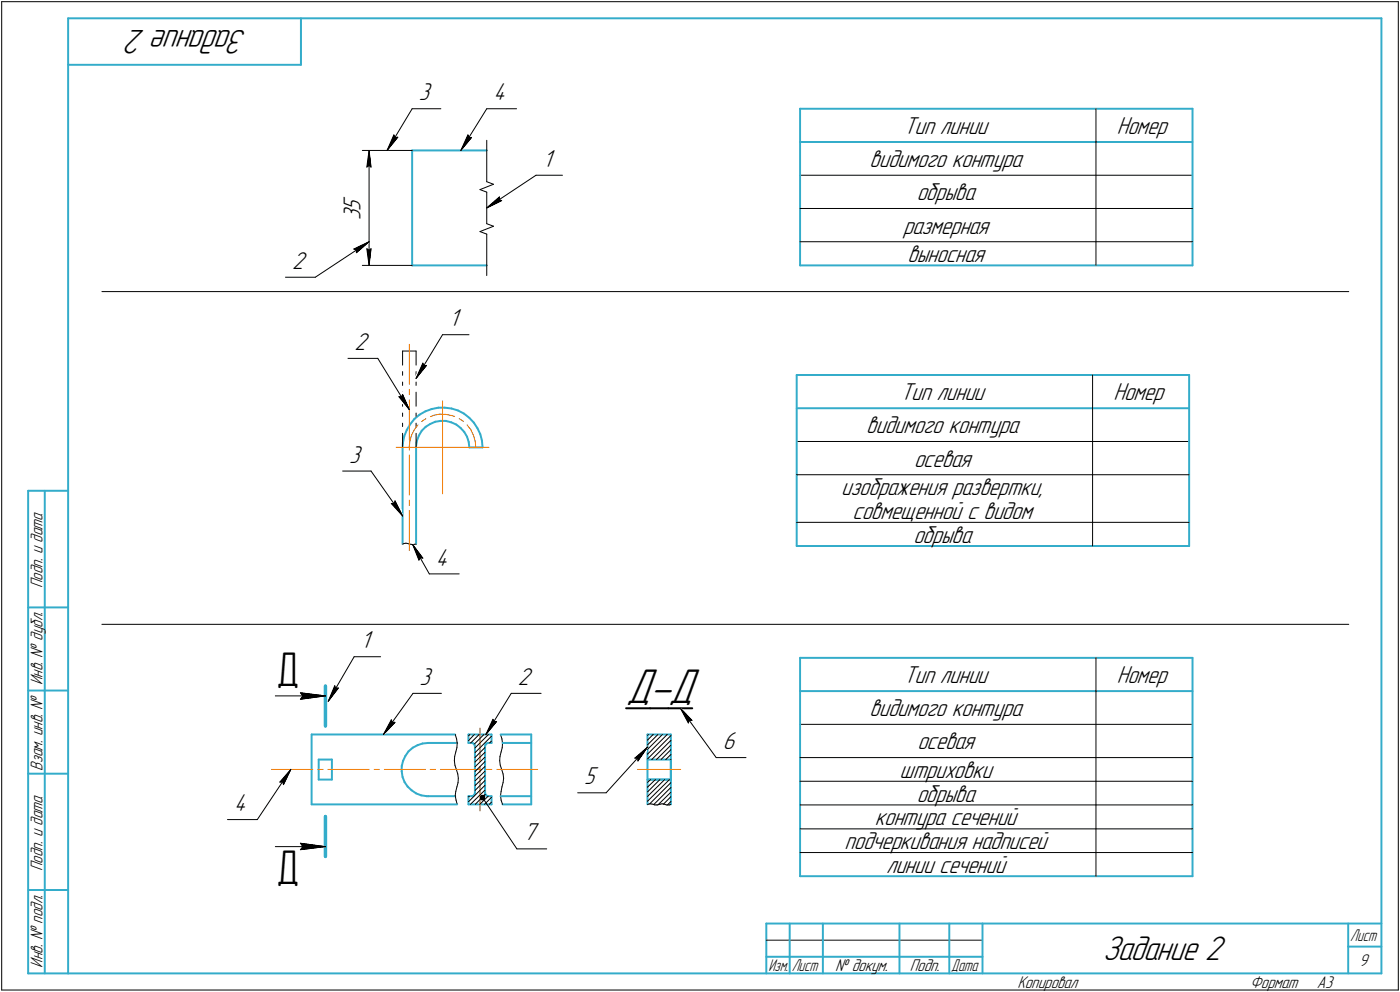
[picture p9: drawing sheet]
<svg xmlns="http://www.w3.org/2000/svg" width="421mm" height="298mm" viewBox="0 0 421 298" stroke-linecap="round" stroke-linejoin="round" font-family="sans-serif">
<defs><g id="words">
<text font-size="15.6" x="188.3" y="211.3">Д-Д</text>
<g font-size="14.6">
<text x="83" y="206.1">Д</text>
<text x="83" y="265.6">Д</text>
</g>
<g font-size="10.9">
<text x="74.4" y="9" transform="rotate(-180 74.4 9)">Задание 2</text>
<text x="331.6" y="288.5">Задание 2</text>
</g>
<g font-size="7.8">
<text x="126" y="30.2">3</text>
<text x="148.4" y="30.2">4</text>
<text x="271.9" y="40.2">Тип линии</text>
<text x="335.9" y="40.2">Номер</text>
<text x="163.2" y="50.1">1</text>
<text x="261.5" y="50.2">видимого контура</text>
<text x="108.4" y="63.4" transform="rotate(-90 108.4 63.4)">5</text>
<text x="275.7" y="60.2">обрыва</text>
<text x="108.4" y="66.2" transform="rotate(-90 108.4 66.2)">3</text>
<text x="271.6" y="70.2">размерная</text>
<text x="87.8" y="80.8">2</text>
<text x="272.9" y="78.8">выносная</text>
<text x="135.1" y="98">1</text>
<text x="106.6" y="105.1">2</text>
<text x="270.9" y="120.2">Тип линии</text>
<text x="334.9" y="120.2">Номер</text>
<text x="260.5" y="130.2">видимого контура</text>
<text x="105" y="139.1">3</text>
<text x="274.9" y="140.2">осевая</text>
<text x="253" y="148.8">изображения развертки,</text>
<text x="256.4" y="155.9">совмещенной с видом</text>
<text x="274.7" y="163">обрыва</text>
<text x="131.1" y="169.9">4</text>
<text x="108.5" y="194.8">1</text>
<text x="126.2" y="205.8">3</text>
<text x="155.7" y="205.8">2</text>
<text x="271.9" y="205.2">Тип линии</text>
<text x="335.9" y="205.2">Номер</text>
<text x="261.5" y="215.2">видимого контура</text>
<text x="217.4" y="225.1">6</text>
<text x="275.9" y="225.2">осевая</text>
<text x="270.5" y="233.8">штриховки</text>
<text x="175.7" y="235.7">5</text>
<text x="70.4" y="243.8">4</text>
<text x="275.7" y="240.9">обрыва</text>
<text x="263.1" y="248">контура сечений</text>
<text x="157.4" y="252.5">7</text>
<text x="254" y="255.2">подчеркивания надписей</text>
<text x="266.5" y="262.3">линии сечений</text>
</g>
<g font-size="5.4">
<text x="12.8" y="176.7" transform="rotate(-90 12.8 176.7)">Подп. и дата</text>
<text x="12.8" y="205.8" transform="rotate(-90 12.8 205.8)">Инв. № дубл.</text>
<text x="12.8" y="231.6" transform="rotate(-90 12.8 231.6)">Взам. инв. №</text>
<text x="12.8" y="261.7" transform="rotate(-90 12.8 261.7)">Подп. и дата</text>
<text x="12.8" y="290.8" transform="rotate(-90 12.8 290.8)">Инв. № подл.</text>
<text x="251.2" y="291.8">№ докум.</text>
<text x="273.6" y="291.8">Подп.</text>
<text x="408.8" y="290.3">9</text>
<text x="306" y="296.8">Копировал</text>
<text x="376" y="296.8">Формат</text>
<text x="396" y="296.8">A3</text>
</g>
<g font-size="5.3">
<text x="406.1" y="282.8">Лист</text>
<text x="231.1" y="291.8">Изм.</text>
<text x="238.1" y="291.8">Лист</text>
<text x="286.1" y="291.8">Дата</text>
</g>
</g></defs>
<g fill="none" stroke="#33acca" stroke-width=".59">
<path d="M20.5 5.5v287zM20.5 5.5h395zM20.5 19.5h70zM90.5 5.5v14zM415.5 5.5v287zM240.6 32.7h118zM240.6 32.7v47.1zM358.6 32.7v47.1zM124 45.2h22.4zM124 45.2v34.6zM240.6 42.7h118zM124 79.8h22.4z"/>
<path d="M240.6 79.8h118zM239.6 112.7h118zM239.6 112.7v51.4zM357.6 112.7v51.4zM121.1 134.5v29zM121.2 133.1l-.1 1.4zM121.6 131.1l-.4 2zM122.3 129.2l-.7 1.9zM123.4 127.5l-1.1 1.7zM124.6 125.9l1.6-1.3zM124.6 125.9l-1.2 1.6zM125.1 134.5v29z"/>
<path d="M125.1 134v.5zM125.4 132.4l-.3 1.6zM126 130.9l-.6 1.5zM126.2 124.6l1.7-1zM126.8 129.5l-.8 1.4zM127.9 123.6l1.9-.7zM128 128.3l1.4-.9zM128 128.3l-1.2 1.2zM129.4 127.4l1.5-.7zM129.8 122.9l2-.4zM130.9 126.7l1.6-.2zM131.8 122.5h2z"/>
<path d="M132.5 126.5h1.6zM133.8 122.5l2 .3zM134.1 126.5l1.6 .4zM135.7 126.9l1.5 .7zM135.8 122.8l2 .6zM137.2 127.6l1.3 1zM137.8 123.4l1.7 .9zM138.5 128.6l1.1 1.2zM139.5 124.3l1.6 1.3zM139.6 129.8l.9 1.4zM140.5 131.2l.5 1.6zM141 132.8l.1 1.7z"/>
<path d="M141.1 134.5h4zM141.1 125.6l1.4 1.4zM142.5 127l1.1 1.7zM143.6 128.7l.8 1.8zM144.4 130.5l.5 1.9zM144.9 132.4l.2 2.1zM239.6 122.7h118zM8.5 147.5v145zM8.5 147.5h12zM13.5 147.5v145zM239.6 164.1h118zM8.5 182.5h12z"/>
<path d="M240.6 197.7h118zM240.6 197.7v65.6zM358.6 197.7v65.6zM8.5 207.5h12zM240.6 207.7h118zM8.5 232.5h12zM93.7 220.7h43.2zM93.7 220.7v21zM95.8 234.3h4zM95.8 228.3h4zM95.8 228.3v6zM99.8 228.3v6z"/>
<path d="M120.8 230.2v1.6zM120.8 231.8l.3 1.7zM121.1 233.5l.6 1.5zM121.2 228.6l-.4 1.6zM121.7 235l.9 1.4zM121.9 227.2l-.7 1.4zM122.6 236.4l1.2 1.1zM122.9 225.8l1.2-1.1zM122.9 225.8l-1 1.4zM123.8 237.5l1.3 .9zM124.1 224.7l1.5-.8zM125.1 238.4l1.6 .6z"/>
<path d="M125.6 223.9l1.5-.5zM126.7 239l1.7 .3zM127.1 223.4l1.7-.1zM128.4 239.3h.4zM128.8 223.3h8.7zM128.8 239.3h8.1zM140.9 220.7h6.9zM140.9 220.7v2.6zM140.9 223.3h1zM140.9 239.3h1zM140.9 239.3v2.4zM141.9 223.3l.5 .1z"/>
<path d="M141.9 239.3l.5-.2zM142.4 223.4l.3 .5zM142.7 223.9l.1 .4zM142.7 238.7l-.3 .4zM142.8 224.3v6.9zM142.8 231.2v7.1zM142.8 238.3l-.1 .4zM145.9 224.3v6.9zM145.9 231.2v7.1zM145.9 238.3l.1 .4zM146 223.9l-.1 .4zM146 238.7l.3 .4z"/>
<path d="M146.3 223.4l.6-.1zM146.3 223.4l-.3 .5zM146.3 239.1l.6 .2zM146.9 223.3h.9zM146.9 239.3h.9zM147.8 239.3v2.4zM147.8 220.7v2.6zM150.5 220.7h9.3zM150.5 239.3h9.3zM151.1 223.3h8.7zM159.8 220.7v21zM194.7 220.7v21z"/>
<path d="M194.7 220.7h7.1zM194.7 228.3h7.1zM194.7 234.3h7.1zM201.8 220.7v21zM201.8 228.3v6zM93.7 241.7h43.8zM140.9 241.7h6.9zM151.1 241.7h8.7zM8.5 267.5h12zM230.5 277.5h185zM230.5 277.5v15zM237.5 277.5v15z"/>
<path d="M240.6 263.3h118zM247.5 277.5v15zM270.5 277.5v15zM285.5 277.5v15zM295.5 277.5v15zM405.5 277.5v15zM8.5 292.5h12zM20.5 292.5h395zM230.5 287.5h7zM237.5 287.5h10zM247.5 287.5h23zM270.5 287.5h15z"/>
<path d="M285.5 287.5h10zM405.5 284.5h10z"/>
</g>
<g fill="none" stroke="#000" stroke-width=".3">
<path d="M.5 .5v297zM.5 .5h420zM420.5 .5v297zM124 32.7l-7.6 12.5zM124 32.7h8.6zM146.4 32.7l-7.8 12.5zM146.4 32.7h9zM329.6 32.7v47.1zM109 45.2h15zM110.3 50.2l.7-.5zM111 45.2l.6 5zM111 49.7l.6 .5z"/>
<path d="M111 45.2l-.7 5zM111 45.2v34.6zM118.4 40.6l-2 4.6zM118.4 40.6l.4 .7zM118.8 41.3l.8-.1zM119.6 41.2l-3.2 4zM140.7 40.6l-2.1 4.6zM140.7 40.6l.4 .7zM141.1 41.3h.7zM141.8 41.3l-3.2 3.9zM144.4 57l4-1.6zM144.4 57l2 .7z"/>
<path d="M146.4 42.2v12.4zM146.4 54.6l2 .8zM146.4 57.7v9.5zM150.2 59.2l-.1 .8zM161.2 52.7h8zM240.6 52.7h118zM106.4 74.8l.8 .3zM106.4 74.8l4.6-2.2zM107.2 75.9l3.8-3.3zM107.2 75.1v.8zM109 79.8h15zM110.3 74.8l.7 5z"/>
<path d="M110.3 74.8l.7 .5zM111 75.3l.6-.5zM111.6 74.8l-.6 5zM144.4 69.6l4-1.6zM144.4 69.6l2 .8zM146.4 67.2l2 .8zM146.4 70.4v12.4zM146.4 62.5l3.8-3.3zM146.4 62.5l4.5-2.2zM146.4 62.5l14.8-9.8zM150.1 60l.8 .3zM240.6 62.7h89z"/>
<path d="M240.6 72.6h89zM329.6 62.7h29zM329.6 72.6h29zM30.6 87.6h375zM85.9 83.3h8.9zM94.8 83.3l16.2-10.7zM104.6 107.7h9zM113.6 107.7l9.5 15.4zM120 119.2l3.1 3.9zM120 119.2l.7 .1zM121.1 117.9v4.2zM121.1 114.8v1z"/>
<path d="M121.1 111.7v1.1zM121.1 105.5v4.2zM121.1 105.5h4zM121.1 118.5l-.4 .8zM121.1 118.5l2 4.6zM125.1 105.5v4.2zM125.1 111.7v1.1zM125.1 114.8v1zM125.1 117.9v4.2zM127.2 109.1l-2.1 4.6zM127.2 109.1l.2 .8zM127.4 109.9l.9-.1z"/>
<path d="M128.3 109.8l-3.2 3.9zM133.1 100.6l-8 13.1zM133.1 100.6h8zM328.6 112.7v51.4zM121.1 130.2v4.3zM121.1 127.2v1zM121.1 124.1v1zM125.1 124.1v1zM125.1 127.2v1zM125.1 130.2v4.3zM239.6 132.7h118zM103 141.6h8.6z"/>
<path d="M111.6 141.6l9.5 13.4zM117.7 151.3l3.4 3.7zM117.7 151.3l.8 .1zM118.8 150.5l-.3 .9zM118.8 150.5l2.3 4.5zM239.6 142.7h89zM239.6 157h89zM328.6 142.7h29zM328.6 157h29zM121.1 163.5l.5-.2zM121.6 163.3l.5-.1zM122.1 163.2l.5 .1z"/>
<path d="M122.6 163.3l.5 .2zM123.1 163.5l.5 .1zM123.6 163.6l.5 .1zM124.1 163.7l.5-.1zM124.1 163.7l3.1 4zM124.1 163.7l1.9 4.6zM124.1 163.7l5 8.8zM124.6 163.6l.5-.1zM126.3 167.6l.9 .1zM126.3 167.6l-.3 .7zM129.1 172.5h9zM30.6 187.6h375z"/>
<path d="M106.5 197.4l-7.8 13.3zM106.5 197.4h8zM329.6 197.7v65.6zM82.8 209.1h15.1zM90.3 210.1l7.6-1zM90.3 208.2l.8 .9zM90.3 208.2l7.6 .9zM91.1 209.1l-.8 1zM100.7 206.1l-2 4.6zM100.7 206.1l.2 .7zM100.9 206.8h.9zM101.8 206.8l-3.1 3.9z"/>
<path d="M117.7 216.3l-2.4 4.4zM117.7 216.3l.2 .8zM117.9 217.1h.9zM118.8 217.1l-3.5 3.6zM124.2 208.4l-8.9 12.3zM124.2 208.4h8.6zM148.3 216.2l-2.2 4.5zM148.3 216.2l.2 .7zM148.5 216.9l.9-.1zM149.4 216.8l-3.3 3.9zM153.8 208.4l-7.7 12.3zM153.8 208.4h8.9z"/>
<path d="M204.6 212.9l3.5 3.6zM204.6 212.9l2.4 4.4zM204.6 212.9l10.8 14.8zM207.3 216.5h.8zM207.3 216.5l-.3 .8zM240.6 217.7h118zM84.2 235l.8-.1zM85 234.9l.3 .9zM87.5 231.2l-2.2 4.6zM87.5 231.2l-3.3 3.8zM87.5 231.2l-10.1 15.1zM136.7 228.6l.1 1.4z"/>
<path d="M136.7 227.3v1.3zM136.8 230l.4 1.2zM136.9 220.7l.4 1.4zM136.9 239.1l.3 1.4zM137.1 226l-.4 1.3zM137.1 237.8l-.2 1.3zM137.2 231.2l.5 1.4zM137.3 222.1l.2 1.3zM137.4 224.7l-.3 1.3zM137.4 236.5l-.3 1.3zM137.5 223.4l-.1 1.3zM137.7 232.6l.1 1.2z"/>
<path d="M137.8 235.2l-.4 1.3zM137.8 233.8v1.4zM140.9 239.5l.2-.2zM140.9 221.1l.4-.4zM141.6 223.3l2.5-2.6zM142.7 223.6l2.8-2.9zM142.7 220.7l-1.8 1.9zM142.8 237.6l3.1-3.1zM142.8 236.1l3.1-3zM142.8 234.7l3.1-3zM142.8 233.3l3.1-3zM142.8 231.9l3.1-3z"/>
<path d="M142.8 230.5l3.1-3zM142.8 229l3.1-2.9zM142.8 227.7l3.1-3.1zM142.8 226.2l5-5zM142.8 224.8l4.1-4.1zM145.1 239.7l10.3 15.4zM147.2 223.3l.6-.6zM150.3 228.6l.2 1.4zM150.4 227.3l-.1 1.3zM150.5 230l.4 1.2zM150.5 220.7l.5 1.4zM150.5 239.1l.2 1.4z"/>
<path d="M150.7 226l-.3 1.3zM150.7 237.8l-.2 1.3zM150.9 231.2l.4 1.4zM151 222.1l.1 1.3zM151 236.5l-.3 1.3zM151 224.7l-.3 1.3zM151.1 223.4l-.1 1.3zM151.3 232.6l.2 1.2zM151.3 235.2l-.3 1.3zM151.5 233.8l-.2 1.4zM173.7 238.3h8.6zM190.9 227.8h.9z"/>
<path d="M190.9 227.8l3.8-3.3zM191.8 227.8l.1 .9zM194.7 239.4l5.2-5.1zM194.7 238l3.8-3.7zM194.7 236.6l2.4-2.3zM194.7 235.1l1-.8zM194.7 228.1l7.1-7zM194.7 226.7l6-6zM194.7 225.2l4.5-4.5zM194.7 223.9l3.2-3.2zM194.7 222.4l1.7-1.7zM194.7 221l.3-.3z"/>
<path d="M194.7 224.5l-2.8 4.2zM194.7 224.5l-12.4 13.8zM196 228.3l5.8-5.8zM197.4 228.3l4.4-4.4zM198.8 228.3l3-3zM200.2 228.3l1.6-1.6zM201.7 228.3h.1M215.4 227.7h9zM240.6 227.7h89zM240.6 234.8h89zM329.6 227.7h29zM329.6 234.8h29z"/>
<path d="M68.4 246.3h9zM82.8 254.4h15.1zM90.3 255.4l7.6-1zM90.3 253.4l.8 1zM90.3 253.4l7.6 1zM91.1 254.4l-.8 1zM137.2 240.5l.3 1.2zM140.9 241l5-5zM141.5 241.7l4.4-4.3zM142.9 241.7l3.1-3zM144.3 241.7l2.5-2.4zM145.7 241.7l2.1-2.1z"/>
<path d="M147.2 241.7l.6-.7zM150.7 240.5l.4 1.2zM155.4 255.1h9zM194.7 241.7l.5-.1zM194.7 240.8l6.6-6.5zM195.2 241.6h.5zM195.4 241.6l6.4-6.4zM195.7 241.6h.4zM196.1 241.6l.4 .1zM196.5 241.7l.4 .2zM196.6 241.8l5.2-5.2zM196.9 241.9h.5z"/>
<path d="M197.4 241.9h.4zM197.8 241.9l.5-.2zM198 241.8l3.8-3.7zM198.3 241.7l.4-.1zM198.7 241.6h.4zM199.1 241.6h.5zM199.6 241.6l.4 .1zM199.6 241.6l2.2-2.2zM200 241.7l.4 .2zM200.4 241.9h.5zM200.7 241.9l1.1-1zM200.9 241.9h.4z"/>
<path d="M201.3 241.9l.5-.2zM240.6 241.9h89zM240.6 249.1h89zM240.6 256.2h89zM329.6 241.9h29zM329.6 249.1h29zM329.6 256.2h29zM.5 297.5h420zM230.5 282.5h65z"/>
</g>
<g fill="none" stroke="#ff8000" stroke-width=".3">
<path d="M123.1 103.5v12zM123.1 117v1.6zM119.1 134.5h14zM123.1 134.4h.1M123.1 120.1v12.1zM123.1 133.6v1.7zM123.1 136.7v12.1zM123.3 132.5l-.2 1.9zM123.8 130.7l-.5 1.8zM124.6 129.1l-.8 1.6zM125.7 127.7l-1.1 1.4zM126.8 126.7l.4-.3z"/>
<path d="M127.2 126.4l.9-.6zM129.5 125.2l1-.4zM130.5 124.8l1.7-.3zM132.2 124.5h1.9zM133.1 134.5v13.9zM133.1 120.5v14zM133.1 134.5h14zM134.1 124.5l1.8 .4zM135.9 124.9l.8 .2zM138.1 125.8l1.1 .7zM139.2 126.5l.2 .2zM140.5 127.8h.1"/>
<path d="M140.5 127.8l1.1 1.4zM141.6 129.2l.8 1.7zM142.4 130.9l.5 1.7zM142.9 132.6l.2 1.9zM123.1 150.3v1.6zM123.1 153.4v12zM144.4 218.8v10.1zM81.7 231.2h12.4zM95.6 231.2h1.6zM98.6 231.2h12.4zM112.5 231.2h1.5zM115.6 231.2h12.3z"/>
<path d="M129.4 231.2h1.6zM132.5 231.2h12.3zM144.4 230.3v1.9zM144.4 233.7v10.1zM146.3 231.2h1.6zM149.4 231.2h12.3zM191.8 231.2h12.9z"/>
</g>
<path d="M97.9 206.2v12zM97.9 245.4v12z" fill="none" stroke="#009696" stroke-width="1"/>
<g fill="#fff" stroke="#fff" stroke-width=".3">
<path d="M163.2 44.5h4zM163.2 44.6h4zM163.2 44.7h4zM163.2 44.8h4zM163.2 44.9h4zM163.2 45h4zM163.2 45h4zM163.2 45.1h4zM163.2 45.2h4zM163.2 45.3h4zM163.2 45.4h4zM163.2 45.5h4zM163.2 45.6h4zM163.2 45.6h4zM163.2 45.7h4zM163.2 45.8h4zM163.2 45.9h4zM163.2 46h4zM163.2 46.1h4zM163.2 46.1h4zM163.2 46.2h4zM163.2 46.3h4zM163.2 46.4h4zM163.2 46.5h4zM163.2 46.6h4zM163.2 46.7h4zM163.2 46.7h4zM163.2 46.8h4zM163.2 46.9h4zM163.2 47h4zM163.2 47.1h4zM163.2 47.2h4zM163.2 47.2h4zM163.2 47.3h4zM163.2 47.4h4zM163.2 47.5h4zM163.2 47.6h4zM163.2 47.7h4zM163.2 47.8h4zM163.2 47.8h4zM163.2 47.9h4zM163.2 48h4zM163.2 48.1h4zM163.2 48.2h4zM163.2 48.3h4zM163.2 48.3h4zM163.2 48.4h4zM163.2 48.5h4zM163.2 48.6h4zM163.2 48.7h4zM163.2 48.8h4zM163.2 48.9h4zM163.2 48.9h4zM163.2 49h4zM163.2 49.1h4zM163.2 49.2h4zM163.2 49.3h4zM163.2 49.4h4zM163.2 49.4h4zM163.2 49.5h4zM163.2 49.6h4zM163.2 49.7h4zM163.2 49.8h4zM163.2 49.9h4zM163.2 50h4zM163.2 50h4zM163.2 50.1h4zM163.2 50.2h4zM163.2 50.3h4zM163.2 50.4h4zM163.2 50.5h4zM163.2 50.5h4zM163.2 50.6h4zM163.2 50.7h4zM163.2 50.8h4zM163.2 50.9h4zM163.2 51h4zM163.2 51.1h4zM163.2 51.1h4zM163.2 51.2h4zM163.2 51.3h4zM163.2 51.4h4zM163.2 51.5h4zM163.2 51.6h4z"/>
<path d="M150.2 58.5h.2zM150.1 58.6h.4zM150 58.7h.5zM149.9 58.8h.6zM149.9 58.8h.7zM149.8 58.9h.8zM149.7 59h1zM149.5 59.1h1.3zM149.4 59.2h1.4zM149.4 59.3h1.5zM149.3 59.4h1.7zM149.2 59.4h1.8zM149.1 59.5h1.9zM149 59.6h2.1zM148.8 59.7h2.3zM148.8 59.8h2.4zM148.7 59.9h2.6zM148.6 59.9h2.7zM148.5 60h2.9zM148.4 60.1h3.1zM148.3 60.2h3.2zM148.2 60.3h3.4zM148.1 60.4h3.5zM148 60.5h3.6zM147.9 60.5h3.6zM147.8 60.6h3.5zM147.7 60.7h3.4zM147.7 60.8h3.3zM147.5 60.9h3.3zM147.5 61h3.1zM147.4 61h3.1zM147.3 61.1h3zM147.3 61.2h2.8zM147.2 61.3h2.7zM147.2 61.4h2.6zM147.2 61.5h2.4zM147.1 61.6h2.3zM147 61.6h2.3zM147 61.7h2.1zM146.9 61.8h2zM146.8 61.9h2zM146.8 62h1.8zM146.7 62.1h1.7zM146.6 62.1h1.7zM146.6 62.2h1.2zM146.6 62.3h.7zM146.5 62.4h.4z"/>
<path d="M102.8 58.8h7.2zM102.8 58.8h7.2zM102.8 58.9h7.2zM102.8 59h7.2zM102.8 59.1h7.2zM102.8 59.2h7.2zM102.8 59.3h7.2zM102.8 59.4h7.2zM102.8 59.4h7.2zM102.8 59.5h7.2zM102.8 59.6h7.2zM102.8 59.7h7.2zM102.8 59.8h7.2zM102.8 59.9h7.2zM102.8 59.9h7.2zM102.8 60h7.2zM102.8 60.1h7.2zM102.8 60.2h7.2zM102.8 60.3h7.2zM102.8 60.4h7.2zM102.8 60.5h7.2zM102.8 60.5h7.2zM102.8 60.6h7.2zM102.8 60.7h7.2zM102.8 60.8h7.2zM102.8 60.9h7.2zM102.8 61h7.2zM102.8 61h7.2zM102.8 61.1h7.2zM102.8 61.2h7.2zM102.8 61.3h7.2zM102.8 61.4h7.2zM102.8 61.5h7.2zM102.8 61.6h7.2zM102.8 61.6h7.2zM102.8 61.7h7.2zM102.8 61.8h7.2zM102.8 61.9h7.2zM102.8 62h7.2zM102.8 62.1h7.2zM102.8 62.1h7.2zM102.8 62.2h7.2zM102.8 62.3h7.2zM102.8 62.4h7.2zM102.8 62.5h7.2zM102.8 62.6h7.2zM102.8 62.7h7.2zM102.8 62.7h7.2zM102.8 62.8h7.2zM102.8 62.9h7.2zM102.8 63h7.2zM102.8 63.1h7.2zM102.8 63.2h7.2zM102.8 63.2h7.2zM102.8 63.3h7.2zM102.8 63.4h7.2zM102.8 63.5h7.2zM102.8 63.6h7.2zM102.8 63.7h7.2zM102.8 63.8h7.2zM102.8 63.8h7.2zM102.8 63.9h7.2zM102.8 64h7.2zM102.8 64.1h7.2zM102.8 64.2h7.2zM102.8 64.3h7.2zM102.8 64.3h7.2zM102.8 64.4h7.2zM102.8 64.5h7.2zM102.8 64.6h7.2zM102.8 64.7h7.2zM102.8 64.8h7.2zM102.8 64.9h7.2zM102.8 64.9h7.2zM102.8 65h7.2zM102.8 65.1h7.2zM102.8 65.2h7.2zM102.8 65.3h7.2zM102.8 65.4h7.2zM102.8 65.4h7.2zM102.8 65.5h7.2zM102.8 65.6h7.2zM102.8 65.7h7.2zM102.8 65.8h7.2zM102.8 65.9h7.2zM102.8 66h7.2zM102.8 66h7.2zM102.8 66.1h7.2z"/>
<path d="M110.9 45.5h.3zM110.9 45.6h.3zM110.8 45.6h.4zM110.8 45.7h.5zM110.7 45.8h.6zM110.7 45.9h.6zM110.7 46h.6zM110.7 46.1h.6zM110.7 46.1h.7zM110.6 46.2h.8zM110.6 46.3h.8zM110.5 46.4h1zM110.5 46.5h1zM110.5 46.6h1.1zM110.4 46.7h1.2zM110.4 46.7h1.2zM110.3 46.8h1.4zM110.3 46.9h1.4zM110.2 47h1.5zM110.2 47.1h1.6zM110.2 47.2h1.6zM110.2 47.2h1.6zM110.2 47.3h1.6zM110.2 47.4h1.6zM110.2 47.5h1.6zM110.2 47.6h1.6zM110.2 47.7h1.6zM110.2 47.8h1.6zM110.2 47.8h1.6zM110.2 47.9h1.6zM110.2 48h1.6zM110.2 48.1h1.6zM110.2 48.2h1.6zM110.1 48.3h1.8zM110.1 48.3h1.8zM110.1 48.4h1.8zM110.1 48.5h1.8zM110.1 48.6h1.8zM110.1 48.7h1.8zM110.1 48.8h1.8zM110 48.9h1.9zM110 48.9h2zM110 49h2zM110 49.1h2zM110 49.2h2zM110 49.3h2zM110 49.4h2zM110 49.4h2zM109.9 49.5h2.2zM109.9 49.6h2.2zM109.9 49.7h2.2zM109.9 49.8h2.2zM109.9 49.9h2.2zM109.9 50h2.2zM109.9 50h2.2zM109.8 50.1h2.4zM109.8 50.2h2.4zM109.8 50.3h2.4zM109.8 50.4h2.4zM109.8 50.5h2.4zM109.8 50.5h2.4zM109.8 50.6h2.4z"/>
<path d="M109.7 74.3h2.5zM109.8 74.3h2.4zM109.8 74.4h2.4zM109.8 74.5h2.4zM109.8 74.6h2.4zM109.8 74.7h2.4zM109.8 74.8h2.4zM109.8 74.8h2.4zM109.9 74.9h2.2zM109.9 75h2.2zM109.9 75.1h2.2zM109.9 75.2h2.2zM109.9 75.3h2.2zM109.9 75.4h2.2zM109.9 75.4h2.2zM110 75.5h2zM110 75.6h2zM110 75.7h2zM110 75.8h2zM110 75.9h2zM110 75.9h2zM110 76h2zM110 76.1h1.9zM110.1 76.2h1.8zM110.1 76.3h1.8zM110.1 76.4h1.8zM110.1 76.5h1.8zM110.1 76.5h1.8zM110.1 76.6h1.8zM110.1 76.7h1.8zM110.2 76.8h1.6zM110.2 76.9h1.6zM110.2 77h1.6zM110.2 77h1.6zM110.2 77.1h1.6zM110.2 77.2h1.6zM110.2 77.3h1.6zM110.2 77.4h1.6zM110.2 77.5h1.6zM110.2 77.6h1.6zM110.2 77.6h1.6zM110.2 77.7h1.6zM110.2 77.8h1.6zM110.2 77.9h1.6zM110.2 78h1.5zM110.3 78.1h1.4zM110.3 78.1h1.4zM110.4 78.2h1.2zM110.4 78.3h1.2zM110.5 78.4h1.1zM110.5 78.5h1zM110.5 78.6h1zM110.6 78.7h.8zM110.6 78.7h.8zM110.7 78.8h.7zM110.7 78.9h.6zM110.7 79h.6zM110.7 79.1h.6zM110.7 79.2h.6zM110.8 79.2h.5zM110.8 79.3h.4zM110.9 79.4h.3zM110.9 79.5h.3z"/>
<path d="M87.8 75.2h5zM87.8 75.3h5zM87.8 75.4h5zM87.8 75.4h5zM87.8 75.5h5zM87.8 75.6h5zM87.8 75.7h5zM87.8 75.8h5zM87.8 75.9h5zM87.8 75.9h5zM87.8 76h5zM87.8 76.1h5zM87.8 76.2h5zM87.8 76.3h5zM87.8 76.4h5zM87.8 76.5h5zM87.8 76.5h5zM87.8 76.6h5zM87.8 76.7h5zM87.8 76.8h5zM87.8 76.9h5zM87.8 77h5zM87.8 77h5zM87.8 77.1h5zM87.8 77.2h5zM87.8 77.3h5zM87.8 77.4h5zM87.8 77.5h5zM87.8 77.6h5zM87.8 77.6h5zM87.8 77.7h5zM87.8 77.8h5zM87.8 77.9h5zM87.8 78h5zM87.8 78.1h5zM87.8 78.1h5zM87.8 78.2h5zM87.8 78.3h5zM87.8 78.4h5zM87.8 78.5h5zM87.8 78.6h5zM87.8 78.7h5zM87.8 78.7h5zM87.8 78.8h5zM87.8 78.9h5zM87.8 79h5zM87.8 79.1h5zM87.8 79.2h5zM87.8 79.2h5zM87.8 79.3h5zM87.8 79.4h5zM87.8 79.5h5zM87.8 79.6h5zM87.8 79.7h5zM87.8 79.8h5zM87.8 79.8h5zM87.8 79.9h5zM87.8 80h5zM87.8 80.1h5zM87.8 80.2h5zM87.8 80.3h5zM87.8 80.3h5zM87.8 80.4h5zM87.8 80.5h5zM87.8 80.6h5zM87.8 80.7h5zM87.8 80.8h5zM87.8 80.9h5zM87.8 80.9h5zM87.8 81h5zM87.8 81.1h5zM87.8 81.2h5zM87.8 81.3h5zM87.8 81.4h5zM87.8 81.4h5zM87.8 81.5h5zM87.8 81.6h5zM87.8 81.7h5zM87.8 81.8h5zM87.8 81.9h5zM87.8 82h5zM87.8 82h5zM87.8 82.1h5zM87.8 82.2h5z"/>
<path d="M110.6 72.7h.4zM110.1 72.8h.8zM109.6 72.9h1.2zM109.1 73h1.7zM108.9 73.1h1.8zM108.7 73.2h2zM108.5 73.2h2.2zM108.4 73.3h2.2zM108.2 73.4h2.3zM108 73.5h2.5zM107.9 73.6h2.5zM107.7 73.7h2.6zM107.5 73.7h2.8zM107.4 73.8h2.8zM107.2 73.9h3zM107 74h3.2zM106.8 74.1h3.3zM106.7 74.2h3.3zM106.5 74.3h3.4zM106.3 74.3h3.5zM106.2 74.4h3.5zM106 74.5h3.6zM105.8 74.6h3.8zM105.7 74.7h3.8zM105.7 74.8h3.6zM105.8 74.8h3.4zM105.8 74.9h3.3zM105.9 75h3.2zM106 75.1h3zM106 75.2h2.9zM106.1 75.3h2.6zM106.2 75.4h2.4zM106.2 75.4h2.3zM106.3 75.5h2.2zM106.3 75.6h2.1zM106.3 75.7h2zM106.4 75.8h1.7zM106.5 75.9h1.5zM106.5 75.9h1.4zM106.6 76h1.3zM106.7 76.1h1.1zM106.7 76.2h1zM106.8 76.3h.7zM106.8 76.4h.6zM106.8 76.5h.6zM106.9 76.5h.4zM107 76.6h.2z"/>
<path d="M126 24.6h4.6zM126 24.6h4.6zM126 24.7h4.6zM126 24.8h4.6zM126 24.9h4.6zM126 25h4.6zM126 25.1h4.6zM126 25.1h4.6zM126 25.2h4.6zM126 25.3h4.6zM126 25.4h4.6zM126 25.5h4.6zM126 25.6h4.6zM126 25.7h4.6zM126 25.7h4.6zM126 25.8h4.6zM126 25.9h4.6zM126 26h4.6zM126 26.1h4.6zM126 26.2h4.6zM126 26.2h4.6zM126 26.3h4.6zM126 26.4h4.6zM126 26.5h4.6zM126 26.6h4.6zM126 26.7h4.6zM126 26.8h4.6zM126 26.8h4.6zM126 26.9h4.6zM126 27h4.6zM126 27.1h4.6zM126 27.2h4.6zM126 27.3h4.6zM126 27.3h4.6zM126 27.4h4.6zM126 27.5h4.6zM126 27.6h4.6zM126 27.7h4.6zM126 27.8h4.6zM126 27.9h4.6zM126 27.9h4.6zM126 28h4.6zM126 28.1h4.6zM126 28.2h4.6zM126 28.3h4.6zM126 28.4h4.6zM126 28.4h4.6zM126 28.5h4.6zM126 28.6h4.6zM126 28.7h4.6zM126 28.8h4.6zM126 28.9h4.6zM126 29h4.6zM126 29h4.6zM126 29.1h4.6zM126 29.2h4.6zM126 29.3h4.6zM126 29.4h4.6zM126 29.5h4.6zM126 29.5h4.6zM126 29.6h4.6zM126 29.7h4.6zM126 29.8h4.6zM126 29.9h4.6zM126 30h4.6zM126 30.1h4.6zM126 30.1h4.6zM126 30.2h4.6zM126 30.3h4.6zM126 30.4h4.6zM126 30.5h4.6zM126 30.6h4.6zM126 30.6h4.6zM126 30.7h4.6zM126 30.8h4.6zM126 30.9h4.6zM126 31h4.6zM126 31.1h4.6zM126 31.2h4.6zM126 31.2h4.6zM126 31.3h4.6zM126 31.4h4.6zM126 31.5h4.6zM126 31.6h4.6zM126 31.7h4.6z"/>
<path d="M118.3 39.9h.1zM118.3 40h.2zM118.2 40h.5zM118.2 40.1h.6zM118.1 40.2h.9zM118.1 40.3h.9zM118 40.4h1.2zM118 40.5h1.3zM118 40.6h1.5zM117.9 40.6h1.7zM117.9 40.7h1.9zM117.9 40.8h2zM117.9 40.9h2.2zM117.8 41h2.4zM117.8 41.1h2.5zM117.7 41.1h2.6zM117.7 41.2h2.5zM117.7 41.3h2.4zM117.6 41.4h2.5zM117.6 41.5h2.5zM117.5 41.6h2.5zM117.5 41.7h2.4zM117.4 41.7h2.4zM117.4 41.8h2.4zM117.4 41.9h2.3zM117.3 42h2.3zM117.3 42.1h2.2zM117.3 42.2h2.2zM117.3 42.2h2.2zM117.2 42.3h2.2zM117.2 42.4h2.1zM117.1 42.5h2.1zM117.1 42.6h2.1zM117.1 42.7h2zM117 42.8h2zM117 42.8h2zM116.9 42.9h2.1zM116.9 43h2zM116.8 43.1h2zM116.8 43.2h1.9zM116.8 43.3h1.8zM116.8 43.3h1.8zM116.8 43.4h1.7zM116.8 43.5h1.6zM116.8 43.6h1.6zM116.8 43.7h1.6zM116.7 43.8h1.6zM116.7 43.9h1.5zM116.7 43.9h1.4zM116.7 44h1.3zM116.7 44.1h1.2zM116.7 44.2h1.2zM116.6 44.3h1.1zM116.6 44.4h1zM116.6 44.4h.9zM116.6 44.5h.7zM116.6 44.6h.7zM116.6 44.7h.6zM116.5 44.8h.5zM116.5 44.9h.4zM116.5 45h.3zM116.5 45h.2z"/>
<path d="M148.4 24.6h5zM148.4 24.6h5zM148.4 24.7h5zM148.4 24.8h5zM148.4 24.9h5zM148.4 25h5zM148.4 25.1h5zM148.4 25.1h5zM148.4 25.2h5zM148.4 25.3h5zM148.4 25.4h5zM148.4 25.5h5zM148.4 25.6h5zM148.4 25.7h5zM148.4 25.7h5zM148.4 25.8h5zM148.4 25.9h5zM148.4 26h5zM148.4 26.1h5zM148.4 26.2h5zM148.4 26.2h5zM148.4 26.3h5zM148.4 26.4h5zM148.4 26.5h5zM148.4 26.6h5zM148.4 26.7h5zM148.4 26.8h5zM148.4 26.8h5zM148.4 26.9h5zM148.4 27h5zM148.4 27.1h5zM148.4 27.2h5zM148.4 27.3h5zM148.4 27.3h5zM148.4 27.4h5zM148.4 27.5h5zM148.4 27.6h5zM148.4 27.7h5zM148.4 27.8h5zM148.4 27.9h5zM148.4 27.9h5zM148.4 28h5zM148.4 28.1h5zM148.4 28.2h5zM148.4 28.3h5zM148.4 28.4h5zM148.4 28.4h5zM148.4 28.5h5zM148.4 28.6h5zM148.4 28.7h5zM148.4 28.8h5zM148.4 28.9h5zM148.4 29h5zM148.4 29h5zM148.4 29.1h5zM148.4 29.2h5zM148.4 29.3h5zM148.4 29.4h5zM148.4 29.5h5zM148.4 29.5h5zM148.4 29.6h5zM148.4 29.7h5zM148.4 29.8h5zM148.4 29.9h5zM148.4 30h5zM148.4 30.1h5zM148.4 30.1h5zM148.4 30.2h5zM148.4 30.3h5zM148.4 30.4h5zM148.4 30.5h5zM148.4 30.6h5zM148.4 30.6h5zM148.4 30.7h5zM148.4 30.8h5zM148.4 30.9h5zM148.4 31h5zM148.4 31.1h5zM148.4 31.2h5zM148.4 31.2h5zM148.4 31.3h5zM148.4 31.4h5zM148.4 31.5h5zM148.4 31.6h5zM148.4 31.7h5z"/>
<path d="M140.5 40h.1zM140.5 40h.3zM140.4 40.1h.6zM140.4 40.2h.7zM140.3 40.3h1zM140.3 40.4h1.2zM140.2 40.5h1.4zM140.2 40.6h1.5zM140.1 40.6h1.7zM140.1 40.7h1.9zM140.1 40.8h2zM140 40.9h2.2zM140 41h2.3zM140 41.1h2.5zM140 41.1h2.6zM139.9 41.2h2.7zM139.9 41.3h2.6zM139.8 41.4h2.6zM139.8 41.5h2.5zM139.7 41.6h2.5zM139.7 41.7h2.5zM139.7 41.7h2.5zM139.6 41.8h2.5zM139.6 41.9h2.4zM139.5 42h2.4zM139.5 42.1h2.3zM139.4 42.2h2.4zM139.4 42.2h2.3zM139.4 42.3h2.2zM139.4 42.4h2.2zM139.4 42.5h2.1zM139.3 42.6h2.1zM139.3 42.7h2.1zM139.2 42.8h2.1zM139.2 42.8h2zM139.1 42.9h2zM139.1 43h2zM139 43.1h2.1zM139 43.2h2zM138.9 43.3h2zM138.9 43.3h1.9zM138.9 43.4h1.8zM138.9 43.5h1.7zM138.9 43.6h1.7zM138.9 43.7h1.6zM138.9 43.8h1.6zM138.9 43.9h1.5zM138.9 43.9h1.4zM138.9 44h1.3zM138.9 44.1h1.2zM138.9 44.2h1.1zM138.8 44.3h1.1zM138.8 44.4h1zM138.8 44.4h.9zM138.8 44.5h.7zM138.8 44.6h.6zM138.8 44.7h.6zM138.7 44.8h.5zM138.7 44.9h.4zM138.7 45h.3zM138.7 45h.2z"/>
<path d="M135.1 92.5h3.9zM135.1 92.5h3.9zM135.1 92.6h3.9zM135.1 92.7h3.9zM135.1 92.8h3.9zM135.1 92.9h3.9zM135.1 93h3.9zM135.1 93h3.9zM135.1 93.1h3.9zM135.1 93.2h3.9zM135.1 93.3h3.9zM135.1 93.4h3.9zM135.1 93.5h3.9zM135.1 93.6h3.9zM135.1 93.6h3.9zM135.1 93.7h3.9zM135.1 93.8h3.9zM135.1 93.9h3.9zM135.1 94h3.9zM135.1 94.1h3.9zM135.1 94.1h3.9zM135.1 94.2h3.9zM135.1 94.3h3.9zM135.1 94.4h3.9zM135.1 94.5h3.9zM135.1 94.6h3.9zM135.1 94.7h3.9zM135.1 94.7h3.9zM135.1 94.8h3.9zM135.1 94.9h3.9zM135.1 95h3.9zM135.1 95.1h3.9zM135.1 95.2h3.9zM135.1 95.2h3.9zM135.1 95.3h3.9zM135.1 95.4h3.9zM135.1 95.5h3.9zM135.1 95.6h3.9zM135.1 95.7h3.9zM135.1 95.8h3.9zM135.1 95.8h3.9zM135.1 95.9h3.9zM135.1 96h3.9zM135.1 96.1h3.9zM135.1 96.2h3.9zM135.1 96.3h3.9zM135.1 96.4h3.9zM135.1 96.4h3.9zM135.1 96.5h3.9zM135.1 96.6h3.9zM135.1 96.7h3.9zM135.1 96.8h3.9zM135.1 96.9h3.9zM135.1 96.9h3.9zM135.1 97h3.9zM135.1 97.1h3.9zM135.1 97.2h3.9zM135.1 97.3h3.9zM135.1 97.4h3.9zM135.1 97.5h3.9zM135.1 97.5h3.9zM135.1 97.6h3.9zM135.1 97.7h3.9zM135.1 97.8h3.9zM135.1 97.9h3.9zM135.1 98h3.9zM135.1 98h3.9zM135.1 98.1h3.9zM135.1 98.2h3.9zM135.1 98.3h3.9zM135.1 98.4h3.9zM135.1 98.5h3.9zM135.1 98.6h3.9zM135.1 98.6h3.9zM135.1 98.7h3.9zM135.1 98.8h3.9zM135.1 98.9h3.9zM135.1 99h3.9zM135.1 99.1h3.9zM135.1 99.1h3.9zM135.1 99.2h3.9zM135.1 99.3h3.9zM135.1 99.4h3.9zM135.1 99.5h3.9z"/>
<path d="M126.9 108.5h.2zM126.9 108.5h.3zM126.8 108.6h.5zM126.8 108.7h.6zM126.7 108.8h.9zM126.7 108.9h1zM126.7 109h1.1zM126.7 109.1h1.2zM126.7 109.1h1.4zM126.6 109.2h1.7zM126.6 109.3h1.8zM126.5 109.4h2.1zM126.5 109.5h2.3zM126.4 109.6h2.5zM126.4 109.6h2.6zM126.3 109.7h2.7zM126.3 109.8h2.6zM126.3 109.9h2.6zM126.2 110h2.6zM126.2 110.1h2.5zM126.2 110.2h2.5zM126.2 110.2h2.4zM126.1 110.3h2.4zM126.1 110.4h2.3zM126.1 110.5h2.3zM126 110.6h2.4zM126 110.7h2.3zM125.9 110.7h2.3zM125.9 110.8h2.2zM125.8 110.9h2.2zM125.8 111h2.2zM125.7 111.1h2.2zM125.7 111.2h2.1zM125.7 111.3h2.1zM125.6 111.3h2.1zM125.6 111.4h2.1zM125.6 111.5h2zM125.6 111.6h1.9zM125.5 111.7h1.9zM125.5 111.8h1.8zM125.4 111.8h1.9zM125.4 111.9h1.9zM125.4 112h1.8zM125.4 112.1h1.7zM125.4 112.2h1.6zM125.4 112.3h1.6zM125.4 112.4h1.5zM125.4 112.4h1.4zM125.3 112.5h1.4zM125.3 112.6h1.4zM125.3 112.7h1.3zM125.3 112.8h1.2zM125.3 112.9h1zM125.3 112.9h.9zM125.3 113h.9zM125.2 113.1h.8zM125.2 113.2h.7zM125.2 113.3h.5zM125.2 113.4h.4zM125.2 113.5h.4zM125.2 113.5h.2z"/>
<path d="M106.6 99.5h5zM106.6 99.6h5zM106.6 99.7h5zM106.6 99.7h5zM106.6 99.8h5zM106.6 99.9h5zM106.6 100h5zM106.6 100.1h5zM106.6 100.2h5zM106.6 100.2h5zM106.6 100.3h5zM106.6 100.4h5zM106.6 100.5h5zM106.6 100.6h5zM106.6 100.7h5zM106.6 100.8h5zM106.6 100.8h5zM106.6 100.9h5zM106.6 101h5zM106.6 101.1h5zM106.6 101.2h5zM106.6 101.3h5zM106.6 101.3h5zM106.6 101.4h5zM106.6 101.5h5zM106.6 101.6h5zM106.6 101.7h5zM106.6 101.8h5zM106.6 101.9h5zM106.6 101.9h5zM106.6 102h5zM106.6 102.1h5zM106.6 102.2h5zM106.6 102.3h5zM106.6 102.4h5zM106.6 102.4h5zM106.6 102.5h5zM106.6 102.6h5zM106.6 102.7h5zM106.6 102.8h5zM106.6 102.9h5zM106.6 103h5zM106.6 103h5zM106.6 103.1h5zM106.6 103.2h5zM106.6 103.3h5zM106.6 103.4h5zM106.6 103.5h5zM106.6 103.5h5zM106.6 103.6h5zM106.6 103.7h5zM106.6 103.8h5zM106.6 103.9h5zM106.6 104h5zM106.6 104.1h5zM106.6 104.1h5zM106.6 104.2h5zM106.6 104.3h5zM106.6 104.4h5zM106.6 104.5h5zM106.6 104.6h5zM106.6 104.6h5zM106.6 104.7h5zM106.6 104.8h5zM106.6 104.9h5zM106.6 105h5zM106.6 105.1h5zM106.6 105.2h5zM106.6 105.2h5zM106.6 105.3h5zM106.6 105.4h5zM106.6 105.5h5zM106.6 105.6h5zM106.6 105.7h5zM106.6 105.7h5zM106.6 105.8h5zM106.6 105.9h5zM106.6 106h5zM106.6 106.1h5zM106.6 106.2h5zM106.6 106.3h5zM106.6 106.3h5zM106.6 106.4h5zM106.6 106.5h5zM106.6 106.6h5z"/>
<path d="M121.2 117.9h.1zM121 117.9h.3zM120.9 118h.5zM120.7 118.1h.7zM120.6 118.2h.9zM120.5 118.3h1zM120.4 118.4h1.2zM120.2 118.4h1.4zM120.1 118.5h1.5zM120 118.6h1.7zM119.8 118.7h1.9zM119.7 118.8h2.1zM119.5 118.9h2.3zM119.4 119h2.4zM119.2 119h2.6zM119.3 119.1h2.6zM119.4 119.2h2.5zM119.5 119.3h2.4zM119.5 119.4h2.5zM119.5 119.5h2.5zM119.6 119.5h2.5zM119.7 119.6h2.4zM119.8 119.7h2.4zM119.9 119.8h2.3zM119.9 119.9h2.3zM120 120h2.3zM120.1 120.1h2.2zM120.1 120.1h2.2zM120.2 120.2h2.1zM120.2 120.3h2.2zM120.3 120.4h2.1zM120.4 120.5h2.1zM120.5 120.6h2zM120.6 120.6h1.9zM120.6 120.7h2zM120.6 120.8h2zM120.7 120.9h2zM120.8 121h1.9zM120.9 121.1h1.9zM120.9 121.2h1.9zM121 121.2h1.8zM121.1 121.3h1.8zM121.2 121.4h1.7zM121.2 121.5h1.7zM121.2 121.6h1.7zM121.3 121.7h1.6zM121.4 121.8h1.5zM121.5 121.8h1.4zM121.6 121.9h1.3zM121.6 122h1.3zM121.8 122.1h1.1zM121.8 122.2h1.1zM122 122.3h1zM122.1 122.3h.9zM122.2 122.4h.8zM122.3 122.5h.7zM122.4 122.6h.6zM122.6 122.7h.5zM122.7 122.8h.4zM122.8 122.9h.3zM122.9 122.9h.2z"/>
<path d="M105 133.4h4.6zM105 133.5h4.6zM105 133.6h4.6zM105 133.7h4.6zM105 133.8h4.6zM105 133.9h4.6zM105 133.9h4.6zM105 134h4.6zM105 134.1h4.6zM105 134.2h4.6zM105 134.3h4.6zM105 134.4h4.6zM105 134.5h4.6zM105 134.5h4.6zM105 134.6h4.6zM105 134.7h4.6zM105 134.8h4.6zM105 134.9h4.6zM105 135h4.6zM105 135h4.6zM105 135.1h4.6zM105 135.2h4.6zM105 135.3h4.6zM105 135.4h4.6zM105 135.5h4.6zM105 135.6h4.6zM105 135.6h4.6zM105 135.7h4.6zM105 135.8h4.6zM105 135.9h4.6zM105 136h4.6zM105 136.1h4.6zM105 136.1h4.6zM105 136.2h4.6zM105 136.3h4.6zM105 136.4h4.6zM105 136.5h4.6zM105 136.6h4.6zM105 136.7h4.6zM105 136.7h4.6zM105 136.8h4.6zM105 136.9h4.6zM105 137h4.6zM105 137.1h4.6zM105 137.2h4.6zM105 137.2h4.6zM105 137.3h4.6zM105 137.4h4.6zM105 137.5h4.6zM105 137.6h4.6zM105 137.7h4.6zM105 137.8h4.6zM105 137.8h4.6zM105 137.9h4.6zM105 138h4.6zM105 138.1h4.6zM105 138.2h4.6zM105 138.3h4.6zM105 138.3h4.6zM105 138.4h4.6zM105 138.5h4.6zM105 138.6h4.6zM105 138.7h4.6zM105 138.8h4.6zM105 138.9h4.6zM105 138.9h4.6zM105 139h4.6zM105 139.1h4.6zM105 139.2h4.6zM105 139.3h4.6zM105 139.4h4.6zM105 139.4h4.6zM105 139.5h4.6zM105 139.6h4.6zM105 139.7h4.6zM105 139.8h4.6zM105 139.9h4.6zM105 140h4.6zM105 140h4.6zM105 140.1h4.6zM105 140.2h4.6zM105 140.3h4.6zM105 140.4h4.6zM105 140.5h4.6zM105 140.5h4.6z"/>
<path d="M118.9 149.9h.1zM118.7 150h.4zM118.6 150.1h.5zM118.4 150.2h.8zM118.4 150.3h.8zM118.2 150.4h1.1zM118.1 150.5h1.2zM117.9 150.5h1.5zM117.9 150.6h1.5zM117.7 150.7h1.8zM117.6 150.8h1.9zM117.4 150.9h2.1zM117.3 151h2.2zM117.2 151h2.4zM117.1 151.1h2.5zM116.9 151.2h2.8zM117 151.3h2.7zM117.1 151.4h2.7zM117.2 151.5h2.6zM117.3 151.6h2.6zM117.3 151.6h2.6zM117.4 151.7h2.6zM117.5 151.8h2.5zM117.6 151.9h2.5zM117.7 152h2.4zM117.8 152.1h2.3zM117.8 152.1h2.3zM117.9 152.2h2.3zM117.9 152.3h2.3zM118 152.4h2.3zM118.1 152.5h2.2zM118.2 152.6h2.2zM118.3 152.7h2.1zM118.4 152.7h2.1zM118.4 152.8h2.1zM118.5 152.9h2.1zM118.6 153h2zM118.6 153.1h2zM118.7 153.2h1.9zM118.8 153.2h1.9zM118.9 153.3h1.8zM119 153.4h1.7zM119 153.5h1.7zM119.1 153.6h1.7zM119.2 153.7h1.6zM119.3 153.8h1.5zM119.4 153.8h1.4zM119.5 153.9h1.4zM119.5 154h1.4zM119.6 154.1h1.3zM119.8 154.2h1.1zM119.9 154.3h1zM120.1 154.3h.9zM120.1 154.4h.9zM120.3 154.5h.7zM120.5 154.6h.5zM120.6 154.7h.5zM120.7 154.8h.4zM120.8 154.9h.3z"/>
<path d="M131.1 164.3h5zM131.1 164.4h5zM131.1 164.5h5zM131.1 164.6h5zM131.1 164.7h5zM131.1 164.8h5zM131.1 164.8h5zM131.1 164.9h5zM131.1 165h5zM131.1 165.1h5zM131.1 165.2h5zM131.1 165.3h5zM131.1 165.4h5zM131.1 165.4h5zM131.1 165.5h5zM131.1 165.6h5zM131.1 165.7h5zM131.1 165.8h5zM131.1 165.9h5zM131.1 165.9h5zM131.1 166h5zM131.1 166.1h5zM131.1 166.2h5zM131.1 166.3h5zM131.1 166.4h5zM131.1 166.5h5zM131.1 166.5h5zM131.1 166.6h5zM131.1 166.7h5zM131.1 166.8h5zM131.1 166.9h5zM131.1 167h5zM131.1 167h5zM131.1 167.1h5zM131.1 167.2h5zM131.1 167.3h5zM131.1 167.4h5zM131.1 167.5h5zM131.1 167.6h5zM131.1 167.6h5zM131.1 167.7h5zM131.1 167.8h5zM131.1 167.9h5zM131.1 168h5zM131.1 168.1h5zM131.1 168.1h5zM131.1 168.2h5zM131.1 168.3h5zM131.1 168.4h5zM131.1 168.5h5zM131.1 168.6h5zM131.1 168.7h5zM131.1 168.7h5zM131.1 168.8h5zM131.1 168.9h5zM131.1 169h5zM131.1 169.1h5zM131.1 169.2h5zM131.1 169.2h5zM131.1 169.3h5zM131.1 169.4h5zM131.1 169.5h5zM131.1 169.6h5zM131.1 169.7h5zM131.1 169.8h5zM131.1 169.8h5zM131.1 169.9h5zM131.1 170h5zM131.1 170.1h5zM131.1 170.2h5zM131.1 170.3h5zM131.1 170.3h5zM131.1 170.4h5zM131.1 170.5h5zM131.1 170.6h5zM131.1 170.7h5zM131.1 170.8h5zM131.1 170.9h5zM131.1 170.9h5zM131.1 171h5zM131.1 171.1h5zM131.1 171.2h5zM131.1 171.3h5zM131.1 171.4h5z"/>
<path d="M124.2 163.8h.2zM124.2 163.9h.3zM124.2 164h.4zM124.2 164.1h.5zM124.2 164.2h.6zM124.2 164.3h.7zM124.3 164.3h.8zM124.3 164.4h.8zM124.3 164.5h.9zM124.3 164.6h1.1zM124.3 164.7h1.2zM124.3 164.8h1.3zM124.3 164.8h1.3zM124.3 164.9h1.4zM124.4 165h1.4zM124.4 165.1h1.5zM124.4 165.2h1.5zM124.4 165.3h1.6zM124.4 165.4h1.7zM124.4 165.4h1.8zM124.4 165.5h1.8zM124.4 165.6h1.8zM124.5 165.7h1.8zM124.5 165.8h1.9zM124.5 165.9h1.9zM124.5 165.9h2zM124.5 166h2.1zM124.6 166.1h2.1zM124.6 166.2h2.1zM124.7 166.3h2zM124.7 166.4h2.1zM124.7 166.5h2.2zM124.8 166.5h2.1zM124.8 166.6h2.2zM124.9 166.7h2.2zM124.9 166.8h2.3zM124.9 166.9h2.3zM125 167h2.3zM125 167h2.3zM125.1 167.1h2.3zM125.1 167.2h2.3zM125.1 167.3h2.4zM125.1 167.4h2.5zM125.1 167.5h2.6zM125.1 167.6h2.6zM125.2 167.6h2.6zM125.2 167.7h2.6zM125.3 167.8h2.5zM125.3 167.9h2.5zM125.3 168h2.3zM125.4 168.1h2zM125.4 168.1h1.9zM125.5 168.2h1.7zM125.5 168.3h1.5zM125.5 168.4h1.3zM125.6 168.5h1.1zM125.6 168.6h1zM125.6 168.7h.9zM125.6 168.7h.7zM125.6 168.8h.6zM125.7 168.9h.4zM125.7 169h.2z"/>
<path d="M83 194.9h7.2zM83 195h7.2zM83 195.1h7.2zM83 195.2h7.2zM83 195.2h7.2zM83 195.3h7.2zM83 195.4h7.2zM83 195.5h7.2zM83 195.6h7.2zM83 195.7h7.2zM83 195.7h7.2zM83 195.8h7.2zM83 195.9h7.2zM83 196h7.2zM83 196.1h7.2zM83 196.2h7.2zM83 196.3h7.2zM83 196.3h7.2zM83 196.4h7.2zM83 196.5h7.2zM83 196.6h7.2zM83 196.7h7.2zM83 196.8h7.2zM83 196.8h7.2zM83 196.9h7.2zM83 197h7.2zM83 197.1h7.2zM83 197.2h7.2zM83 197.3h7.2zM83 197.4h7.2zM83 197.4h7.2zM83 197.5h7.2zM83 197.6h7.2zM83 197.7h7.2zM83 197.8h7.2zM83 197.9h7.2zM83 198h7.2zM83 198h7.2zM83 198.1h7.2zM83 198.2h7.2zM83 198.3h7.2zM83 198.4h7.2zM83 198.5h7.2zM83 198.5h7.2zM83 198.6h7.2zM83 198.7h7.2zM83 198.8h7.2zM83 198.9h7.2zM83 199h7.2zM83 199.1h7.2zM83 199.1h7.2zM83 199.2h7.2zM83 199.3h7.2zM83 199.4h7.2zM83 199.5h7.2zM83 199.6h7.2zM83 199.6h7.2zM83 199.7h7.2zM83 199.8h7.2zM83 199.9h7.2zM83 200h7.2zM83 200.1h7.2zM83 200.2h7.2zM83 200.2h7.2zM83 200.3h7.2zM83 200.4h7.2zM83 200.5h7.2zM83 200.6h7.2zM83 200.7h7.2zM83 200.7h7.2zM83 200.8h7.2zM83 200.9h7.2zM83 201h7.2zM83 201.1h7.2zM83 201.2h7.2zM83 201.3h7.2zM83 201.3h7.2zM83 201.4h7.2zM83 201.5h7.2zM83 201.6h7.2zM83 201.7h7.2zM83 201.8h7.2zM83 201.8h7.2zM83 201.9h7.2zM83 202h7.2zM83 202.1h7.2zM83 202.2h7.2zM83 202.3h7.2zM83 202.4h7.2zM83 202.4h7.2zM83 202.5h7.2zM83 202.6h7.2zM83 202.7h7.2zM83 202.8h7.2zM83 202.9h7.2zM83 202.9h7.2zM83 203h7.2zM83 203.1h7.2zM83 203.2h7.2zM83 203.3h7.2zM83 203.4h7.2zM83 203.5h7.2zM83 203.5h7.2zM83 203.6h7.2zM83 203.7h7.2zM83 203.8h7.2zM83 203.9h7.2zM83 204h7.2zM83 204h7.2zM83 204.1h7.2zM83 204.2h7.2zM83 204.3h7.2zM83 204.4h7.2zM83 204.5h7.2zM83 204.6h7.2zM83 204.6h7.2zM83 204.7h7.2zM83 204.8h7.2zM83 204.9h7.2zM83 205h7.2zM83 205.1h7.2zM83 205.1h7.2zM83 205.2h7.2zM83 205.3h7.2zM83 205.4h7.2zM83 205.5h7.2zM83 205.6h7.2zM83 205.7h7.2zM83 205.7h7.2zM83 205.8h7.2zM83 205.9h7.2zM83 206h7.2zM83 206.1h7.2zM83 206.2h7.2zM83 206.2h7.2zM83 206.3h7.2zM83 206.4h7.2zM83 206.5h7.2zM83 206.6h7.2zM83 206.7h7.2zM83 206.8h7.2zM83 206.8h7.2zM83 206.9h7.2zM83 207h7.2zM83 207.1h7.2zM83 207.2h7.2zM83 207.3h7.2zM83 207.3h7.2zM83 207.4h7.2zM83 207.5h7.2zM83 207.6h7.2zM83 207.7h7.2zM83 207.8h7.2zM83 207.9h7.2zM83 207.9h7.2zM83 208h7.2zM83 208.1h7.2zM83 208.2h7.2zM83 208.3h7.2zM83 208.4h7.2zM83 208.4h7.2zM83 208.5h7.2zM83 208.6h7.2zM83 208.7h7.2zM83 208.8h7.2zM83 208.9h7.2zM83 209h7.2zM83 209h7.2z"/>
<path d="M83 254.4h7.2zM83 254.5h7.2zM83 254.6h7.2zM83 254.7h7.2zM83 254.8h7.2zM83 254.8h7.2zM83 254.9h7.2zM83 255h7.2zM83 255.1h7.2zM83 255.2h7.2zM83 255.3h7.2zM83 255.4h7.2zM83 255.4h7.2zM83 255.5h7.2zM83 255.6h7.2zM83 255.7h7.2zM83 255.8h7.2zM83 255.9h7.2zM83 255.9h7.2zM83 256h7.2zM83 256.1h7.2zM83 256.2h7.2zM83 256.3h7.2zM83 256.4h7.2zM83 256.5h7.2zM83 256.5h7.2zM83 256.6h7.2zM83 256.7h7.2zM83 256.8h7.2zM83 256.9h7.2zM83 257h7.2zM83 257h7.2zM83 257.1h7.2zM83 257.2h7.2zM83 257.3h7.2zM83 257.4h7.2zM83 257.5h7.2zM83 257.6h7.2zM83 257.6h7.2zM83 257.7h7.2zM83 257.8h7.2zM83 257.9h7.2zM83 258h7.2zM83 258.1h7.2zM83 258.1h7.2zM83 258.2h7.2zM83 258.3h7.2zM83 258.4h7.2zM83 258.5h7.2zM83 258.6h7.2zM83 258.7h7.2zM83 258.7h7.2zM83 258.8h7.2zM83 258.9h7.2zM83 259h7.2zM83 259.1h7.2zM83 259.2h7.2zM83 259.2h7.2zM83 259.3h7.2zM83 259.4h7.2zM83 259.5h7.2zM83 259.6h7.2zM83 259.7h7.2zM83 259.8h7.2zM83 259.8h7.2zM83 259.9h7.2zM83 260h7.2zM83 260.1h7.2zM83 260.2h7.2zM83 260.3h7.2zM83 260.3h7.2zM83 260.4h7.2zM83 260.5h7.2zM83 260.6h7.2zM83 260.7h7.2zM83 260.8h7.2zM83 260.9h7.2zM83 260.9h7.2zM83 261h7.2zM83 261.1h7.2zM83 261.2h7.2zM83 261.3h7.2zM83 261.4h7.2zM83 261.5h7.2zM83 261.5h7.2zM83 261.6h7.2zM83 261.7h7.2zM83 261.8h7.2zM83 261.9h7.2zM83 262h7.2zM83 262h7.2zM83 262.1h7.2zM83 262.2h7.2zM83 262.3h7.2zM83 262.4h7.2zM83 262.5h7.2zM83 262.6h7.2zM83 262.6h7.2zM83 262.7h7.2zM83 262.8h7.2zM83 262.9h7.2zM83 263h7.2zM83 263.1h7.2zM83 263.1h7.2zM83 263.2h7.2zM83 263.3h7.2zM83 263.4h7.2zM83 263.5h7.2zM83 263.6h7.2zM83 263.7h7.2zM83 263.7h7.2zM83 263.8h7.2zM83 263.9h7.2zM83 264h7.2zM83 264.1h7.2zM83 264.2h7.2zM83 264.2h7.2zM83 264.3h7.2zM83 264.4h7.2zM83 264.5h7.2zM83 264.6h7.2zM83 264.7h7.2zM83 264.8h7.2zM83 264.8h7.2zM83 264.9h7.2zM83 265h7.2zM83 265.1h7.2zM83 265.2h7.2zM83 265.3h7.2zM83 265.3h7.2zM83 265.4h7.2zM83 265.5h7.2zM83 265.6h7.2zM83 265.7h7.2zM83 265.8h7.2zM83 265.9h7.2zM83 265.9h7.2zM83 266h7.2zM83 266.1h7.2zM83 266.2h7.2zM83 266.3h7.2zM83 266.4h7.2zM83 266.4h7.2zM83 266.5h7.2zM83 266.6h7.2zM83 266.7h7.2zM83 266.8h7.2zM83 266.9h7.2zM83 267h7.2zM83 267h7.2zM83 267.1h7.2zM83 267.2h7.2zM83 267.3h7.2zM83 267.4h7.2zM83 267.5h7.2zM83 267.5h7.2zM83 267.6h7.2zM83 267.7h7.2zM83 267.8h7.2zM83 267.9h7.2zM83 268h7.2zM83 268.1h7.2zM83 268.1h7.2zM83 268.2h7.2zM83 268.3h7.2zM83 268.4h7.2zM83 268.5h7.2zM83 268.6h7.2z"/>
<path d="M89.8 207.7h.7zM89.8 207.8h1.3zM89.8 207.9h1.9zM89.8 207.9h2.6zM89.8 208h3.2zM89.8 208.1h3.8zM89.8 208.2h4.4zM89.8 208.3h5zM89.8 208.4h5.6zM89.8 208.4h6.2zM89.8 208.5h6.5zM89.8 208.6h6.7zM89.8 208.7h7zM89.8 208.8h7.1zM89.8 208.9h7.4zM89.8 209h7.7zM89.8 209h7.9zM89.8 209.1h8.1zM89.8 209.2h7.9zM89.8 209.3h7.7zM89.8 209.4h7.5zM89.8 209.5h7.3zM89.8 209.5h7.1zM89.8 209.6h6.9zM89.8 209.7h6.6zM89.8 209.8h6.5zM89.8 209.9h6.2zM89.8 210h5.6zM89.8 210.1h5zM89.8 210.1h4.4zM89.8 210.2h3.8zM89.8 210.3h3.2zM89.8 210.4h2.6zM89.8 210.5h1.9zM89.8 210.6h1.3zM89.8 210.7h.7z"/>
<path d="M89.8 252.9h.7zM89.8 253h1.3zM89.8 253.1h1.9zM89.8 253.2h2.6zM89.8 253.2h3.2zM89.8 253.3h3.8zM89.8 253.4h4.4zM89.8 253.5h5zM89.8 253.6h5.6zM89.8 253.7h6.2zM89.8 253.7h6.5zM89.8 253.8h6.6zM89.8 253.9h6.9zM89.8 254h7.1zM89.8 254.1h7.3zM89.8 254.2h7.5zM89.8 254.3h7.7zM89.8 254.3h7.9zM89.8 254.4h8.1zM89.8 254.5h7.9zM89.8 254.6h7.7zM89.8 254.7h7.4zM89.8 254.8h7.1zM89.8 254.8h7zM89.8 254.9h6.7zM89.8 255h6.5zM89.8 255.1h6.2zM89.8 255.2h5.6zM89.8 255.3h5zM89.8 255.4h4.4zM89.8 255.4h3.8zM89.8 255.5h3.2zM89.8 255.6h2.6zM89.8 255.7h1.9zM89.8 255.8h1.3zM89.8 255.9h.7z"/>
<path d="M188.3 200.2h23.5zM188.3 200.2h23.5zM188.3 200.3h23.5zM188.3 200.4h23.5zM188.3 200.5h23.5zM188.3 200.6h23.5zM188.3 200.7h23.5zM188.3 200.7h23.5zM188.3 200.8h23.5zM188.3 200.9h23.5zM188.3 201h23.5zM188.3 201.1h23.5zM188.3 201.2h23.5zM188.3 201.3h23.5zM188.3 201.3h23.5zM188.3 201.4h23.5zM188.3 201.5h23.5zM188.3 201.6h23.5zM188.3 201.7h23.5zM188.3 201.8h23.5zM188.3 201.8h23.5zM188.3 201.9h23.5zM188.3 202h23.5zM188.3 202.1h23.5zM188.3 202.2h23.5zM188.3 202.3h23.5zM188.3 202.4h23.5zM188.3 202.4h23.5zM188.3 202.5h23.5zM188.3 202.6h23.5zM188.3 202.7h23.5zM188.3 202.8h23.5zM188.3 202.9h23.5zM188.3 202.9h23.5zM188.3 203h23.5zM188.3 203.1h23.5zM188.3 203.2h23.5zM188.3 203.3h23.5zM188.3 203.4h23.5zM188.3 203.5h23.5zM188.3 203.5h23.5zM188.3 203.6h23.5zM188.3 203.7h23.5zM188.3 203.8h23.5zM188.3 203.9h23.5zM188.3 204h23.5zM188.3 204h23.5zM188.3 204.1h23.5zM188.3 204.2h23.5zM188.3 204.3h23.5zM188.3 204.4h23.5zM188.3 204.5h23.5zM188.3 204.6h23.5zM188.3 204.6h23.5zM188.3 204.7h23.5zM188.3 204.8h23.5zM188.3 204.9h23.5zM188.3 205h23.5zM188.3 205.1h23.5zM188.3 205.1h23.5zM188.3 205.2h23.5zM188.3 205.3h23.5zM188.3 205.4h23.5zM188.3 205.5h23.5zM188.3 205.6h23.5zM188.3 205.7h23.5zM188.3 205.7h23.5zM188.3 205.8h23.5zM188.3 205.9h23.5zM188.3 206h23.5zM188.3 206.1h23.5zM188.3 206.2h23.5zM188.3 206.2h23.5zM188.3 206.3h23.5zM188.3 206.4h23.5zM188.3 206.5h23.5zM188.3 206.6h23.5zM188.3 206.7h23.5zM188.3 206.8h23.5zM188.3 206.8h23.5zM188.3 206.9h23.5zM188.3 207h23.5zM188.3 207.1h23.5zM188.3 207.2h23.5zM188.3 207.3h23.5zM188.3 207.3h23.5zM188.3 207.4h23.5zM188.3 207.5h23.5zM188.3 207.6h23.5zM188.3 207.7h23.5zM188.3 207.8h23.5zM188.3 207.9h23.5zM188.3 207.9h23.5zM188.3 208h23.5zM188.3 208.1h23.5zM188.3 208.2h23.5zM188.3 208.3h23.5zM188.3 208.4h23.5zM188.3 208.4h23.5zM188.3 208.5h23.5zM188.3 208.6h23.5zM188.3 208.7h23.5zM188.3 208.8h23.5zM188.3 208.9h23.5zM188.3 209h23.5zM188.3 209h23.5zM188.3 209.1h23.5zM188.3 209.2h23.5zM188.3 209.3h23.5zM188.3 209.4h23.5zM188.3 209.5h23.5zM188.3 209.5h23.5zM188.3 209.6h23.5zM188.3 209.7h23.5zM188.3 209.8h23.5zM188.3 209.9h23.5zM188.3 210h23.5zM188.3 210.1h23.5zM188.3 210.1h23.5zM188.3 210.2h23.5zM188.3 210.3h23.5zM188.3 210.4h23.5zM188.3 210.5h23.5zM188.3 210.6h23.5zM188.3 210.7h23.5zM188.3 210.7h23.5zM188.3 210.8h23.5zM188.3 210.9h23.5zM188.3 211h23.5zM188.3 211.1h23.5zM188.3 211.2h23.5zM188.3 211.2h23.5zM188.3 211.3h23.5zM188.3 211.4h23.5zM188.3 211.5h23.5zM188.3 211.6h23.5zM188.3 211.7h23.5zM188.3 211.8h23.5zM188.3 211.8h23.5zM188.3 211.9h23.5zM188.3 212h23.5zM188.3 212.1h23.5zM188.3 212.2h23.5zM188.3 212.3h23.5zM188.3 212.3h23.5zM188.3 212.4h23.5zM188.3 212.5h23.5zM188.3 212.6h23.5zM188.3 212.7h23.5zM188.3 212.8h23.5zM188.3 212.9h23.5zM188.3 212.9h23.5zM188.3 213h23.5zM188.3 213.1h23.5zM188.3 213.2h23.5zM188.3 213.3h23.5zM188.3 213.4h23.5zM188.3 213.4h23.5zM188.3 213.5h23.5zM188.3 213.6h23.5zM188.3 213.7h23.5zM188.3 213.8h23.5zM188.3 213.9h23.5zM188.3 214h23.5zM188.3 214h23.5zM188.3 214.1h23.5zM188.3 214.2h23.5zM188.3 214.3h23.5z"/>
<path d="M108.5 189.2h3.9zM108.5 189.3h3.9zM108.5 189.4h3.9zM108.5 189.5h3.9zM108.5 189.6h3.9zM108.5 189.7h3.9zM108.5 189.7h3.9zM108.5 189.8h3.9zM108.5 189.9h3.9zM108.5 190h3.9zM108.5 190.1h3.9zM108.5 190.2h3.9zM108.5 190.2h3.9zM108.5 190.3h3.9zM108.5 190.4h3.9zM108.5 190.5h3.9zM108.5 190.6h3.9zM108.5 190.7h3.9zM108.5 190.8h3.9zM108.5 190.8h3.9zM108.5 190.9h3.9zM108.5 191h3.9zM108.5 191.1h3.9zM108.5 191.2h3.9zM108.5 191.3h3.9zM108.5 191.3h3.9zM108.5 191.4h3.9zM108.5 191.5h3.9zM108.5 191.6h3.9zM108.5 191.7h3.9zM108.5 191.8h3.9zM108.5 191.9h3.9zM108.5 191.9h3.9zM108.5 192h3.9zM108.5 192.1h3.9zM108.5 192.2h3.9zM108.5 192.3h3.9zM108.5 192.4h3.9zM108.5 192.4h3.9zM108.5 192.5h3.9zM108.5 192.6h3.9zM108.5 192.7h3.9zM108.5 192.8h3.9zM108.5 192.9h3.9zM108.5 193h3.9zM108.5 193h3.9zM108.5 193.1h3.9zM108.5 193.2h3.9zM108.5 193.3h3.9zM108.5 193.4h3.9zM108.5 193.5h3.9zM108.5 193.5h3.9zM108.5 193.6h3.9zM108.5 193.7h3.9zM108.5 193.8h3.9zM108.5 193.9h3.9zM108.5 194h3.9zM108.5 194.1h3.9zM108.5 194.1h3.9zM108.5 194.2h3.9zM108.5 194.3h3.9zM108.5 194.4h3.9zM108.5 194.5h3.9zM108.5 194.6h3.9zM108.5 194.6h3.9zM108.5 194.7h3.9zM108.5 194.8h3.9zM108.5 194.9h3.9zM108.5 195h3.9zM108.5 195.1h3.9zM108.5 195.2h3.9zM108.5 195.2h3.9zM108.5 195.3h3.9zM108.5 195.4h3.9zM108.5 195.5h3.9zM108.5 195.6h3.9zM108.5 195.7h3.9zM108.5 195.7h3.9zM108.5 195.8h3.9zM108.5 195.9h3.9zM108.5 196h3.9zM108.5 196.1h3.9zM108.5 196.2h3.9zM108.5 196.3h3.9z"/>
<path d="M100.4 205.4h.2zM100.4 205.5h.3zM100.3 205.6h.5zM100.3 205.7h.6zM100.2 205.7h.9zM100.2 205.8h1zM100.2 205.9h1.1zM100.2 206h1.2zM100.2 206.1h1.4zM100.1 206.2h1.7zM100.1 206.2h1.8zM100.1 206.3h2zM100 206.4h2.3zM100 206.5h2.4zM99.9 206.6h2.6zM99.9 206.7h2.6zM99.8 206.8h2.6zM99.8 206.8h2.6zM99.8 206.9h2.5zM99.7 207h2.6zM99.7 207.1h2.5zM99.7 207.2h2.4zM99.7 207.3h2.3zM99.7 207.3h2.3zM99.6 207.4h2.3zM99.6 207.5h2.3zM99.5 207.6h2.3zM99.5 207.7h2.2zM99.4 207.8h2.3zM99.4 207.9h2.2zM99.4 207.9h2.1zM99.3 208h2.1zM99.3 208.1h2.1zM99.2 208.2h2.1zM99.2 208.3h2.1zM99.2 208.4h2zM99.1 208.4h2.1zM99.1 208.5h2zM99.1 208.6h1.9zM99.1 208.7h1.8zM99 208.8h1.8zM99 208.9h1.8zM99 209h1.8zM99 209h1.7zM99 209.1h1.6zM99 209.2h1.6zM99 209.3h1.5zM99 209.4h1.4zM98.9 209.5h1.4zM98.9 209.5h1.3zM98.9 209.6h1.3zM98.9 209.7h1.2zM98.9 209.8h1.1zM98.9 209.9h.9zM98.9 210h.8zM98.9 210.1h.8zM98.8 210.1h.7zM98.8 210.2h.6zM98.8 210.3h.5zM98.8 210.4h.4zM98.8 210.5h.3zM98.8 210.6h.2z"/>
<path d="M155.8 200.2h5zM155.8 200.3h5zM155.8 200.4h5zM155.8 200.5h5zM155.8 200.6h5zM155.8 200.7h5zM155.8 200.7h5zM155.8 200.8h5zM155.8 200.9h5zM155.8 201h5zM155.8 201.1h5zM155.8 201.2h5zM155.8 201.3h5zM155.8 201.3h5zM155.8 201.4h5zM155.8 201.5h5zM155.8 201.6h5zM155.8 201.7h5zM155.8 201.8h5zM155.8 201.8h5zM155.8 201.9h5zM155.8 202h5zM155.8 202.1h5zM155.8 202.2h5zM155.8 202.3h5zM155.8 202.4h5zM155.8 202.4h5zM155.8 202.5h5zM155.8 202.6h5zM155.8 202.7h5zM155.8 202.8h5zM155.8 202.9h5zM155.8 202.9h5zM155.8 203h5zM155.8 203.1h5zM155.8 203.2h5zM155.8 203.3h5zM155.8 203.4h5zM155.8 203.5h5zM155.8 203.5h5zM155.8 203.6h5zM155.8 203.7h5zM155.8 203.8h5zM155.8 203.9h5zM155.8 204h5zM155.8 204h5zM155.8 204.1h5zM155.8 204.2h5zM155.8 204.3h5zM155.8 204.4h5zM155.8 204.5h5zM155.8 204.6h5zM155.8 204.6h5zM155.8 204.7h5zM155.8 204.8h5zM155.8 204.9h5zM155.8 205h5zM155.8 205.1h5zM155.8 205.1h5zM155.8 205.2h5zM155.8 205.3h5zM155.8 205.4h5zM155.8 205.5h5zM155.8 205.6h5zM155.8 205.7h5zM155.8 205.7h5zM155.8 205.8h5zM155.8 205.9h5zM155.8 206h5zM155.8 206.1h5zM155.8 206.2h5zM155.8 206.2h5zM155.8 206.3h5zM155.8 206.4h5zM155.8 206.5h5zM155.8 206.6h5zM155.8 206.7h5zM155.8 206.8h5zM155.8 206.8h5zM155.8 206.9h5zM155.8 207h5zM155.8 207.1h5zM155.8 207.2h5zM155.8 207.3h5z"/>
<path d="M148 215.5h.2zM148 215.6h.3zM147.9 215.6h.5zM147.9 215.7h.6zM147.8 215.8h.9zM147.8 215.9h1zM147.7 216h1.2zM147.7 216.1h1.3zM147.7 216.2h1.5zM147.7 216.2h1.7zM147.7 216.3h1.8zM147.6 216.4h2.1zM147.6 216.5h2.3zM147.5 216.6h2.5zM147.5 216.7h2.6zM147.4 216.7h2.7zM147.4 216.8h2.6zM147.4 216.9h2.5zM147.3 217h2.6zM147.3 217.1h2.5zM147.2 217.2h2.6zM147.2 217.3h2.5zM147.2 217.3h2.4zM147.2 217.4h2.3zM147.2 217.5h2.2zM147.1 217.6h2.3zM147.1 217.7h2.3zM147 217.8h2.3zM147 217.8h2.2zM146.9 217.9h2.2zM146.9 218h2.2zM146.8 218.1h2.2zM146.8 218.2h2.1zM146.8 218.3h2zM146.7 218.4h2.1zM146.7 218.4h2.1zM146.6 218.5h2.1zM146.6 218.6h2zM146.6 218.7h1.9zM146.6 218.8h1.8zM146.5 218.9h1.9zM146.5 218.9h1.8zM146.5 219h1.8zM146.5 219.1h1.7zM146.5 219.2h1.6zM146.5 219.3h1.6zM146.4 219.4h1.6zM146.4 219.5h1.5zM146.4 219.5h1.4zM146.4 219.6h1.3zM146.4 219.7h1.3zM146.3 219.8h1.3zM146.3 219.9h1.1zM146.3 220h1zM146.3 220h.9zM146.3 220.1h.8zM146.3 220.2h.6zM146.2 220.3h.6zM146.2 220.4h.4zM146.2 220.5h.4zM146.2 220.6h.2z"/>
<path d="M126.2 200.2h4.6zM126.2 200.3h4.6zM126.2 200.4h4.6zM126.2 200.5h4.6zM126.2 200.6h4.6zM126.2 200.7h4.6zM126.2 200.7h4.6zM126.2 200.8h4.6zM126.2 200.9h4.6zM126.2 201h4.6zM126.2 201.1h4.6zM126.2 201.2h4.6zM126.2 201.3h4.6zM126.2 201.3h4.6zM126.2 201.4h4.6zM126.2 201.5h4.6zM126.2 201.6h4.6zM126.2 201.7h4.6zM126.2 201.8h4.6zM126.2 201.8h4.6zM126.2 201.9h4.6zM126.2 202h4.6zM126.2 202.1h4.6zM126.2 202.2h4.6zM126.2 202.3h4.6zM126.2 202.4h4.6zM126.2 202.4h4.6zM126.2 202.5h4.6zM126.2 202.6h4.6zM126.2 202.7h4.6zM126.2 202.8h4.6zM126.2 202.9h4.6zM126.2 202.9h4.6zM126.2 203h4.6zM126.2 203.1h4.6zM126.2 203.2h4.6zM126.2 203.3h4.6zM126.2 203.4h4.6zM126.2 203.5h4.6zM126.2 203.5h4.6zM126.2 203.6h4.6zM126.2 203.7h4.6zM126.2 203.8h4.6zM126.2 203.9h4.6zM126.2 204h4.6zM126.2 204h4.6zM126.2 204.1h4.6zM126.2 204.2h4.6zM126.2 204.3h4.6zM126.2 204.4h4.6zM126.2 204.5h4.6zM126.2 204.6h4.6zM126.2 204.6h4.6zM126.2 204.7h4.6zM126.2 204.8h4.6zM126.2 204.9h4.6zM126.2 205h4.6zM126.2 205.1h4.6zM126.2 205.1h4.6zM126.2 205.2h4.6zM126.2 205.3h4.6zM126.2 205.4h4.6zM126.2 205.5h4.6zM126.2 205.6h4.6zM126.2 205.7h4.6zM126.2 205.7h4.6zM126.2 205.8h4.6zM126.2 205.9h4.6zM126.2 206h4.6zM126.2 206.1h4.6zM126.2 206.2h4.6zM126.2 206.2h4.6zM126.2 206.3h4.6zM126.2 206.4h4.6zM126.2 206.5h4.6zM126.2 206.6h4.6zM126.2 206.7h4.6zM126.2 206.8h4.6zM126.2 206.8h4.6zM126.2 206.9h4.6zM126.2 207h4.6zM126.2 207.1h4.6zM126.2 207.2h4.6zM126.2 207.3h4.6z"/>
<path d="M117.5 215.6h.2zM117.4 215.7h.4zM117.4 215.8h.5zM117.3 215.9h.7zM117.3 216h.9zM117.3 216.1h1zM117.3 216.2h1.1zM117.2 216.2h1.3zM117.2 216.3h1.5zM117.1 216.4h1.7zM117.1 216.5h1.8zM117 216.6h2zM116.9 216.7h2.2zM116.9 216.7h2.3zM116.8 216.8h2.6zM116.8 216.9h2.7zM116.8 217h2.7zM116.8 217.1h2.7zM116.7 217.2h2.8zM116.7 217.3h2.7zM116.6 217.3h2.7zM116.6 217.4h2.6zM116.5 217.5h2.6zM116.5 217.6h2.5zM116.4 217.7h2.6zM116.3 217.8h2.6zM116.3 217.8h2.5zM116.2 217.9h2.5zM116.2 218h2.4zM116.2 218.1h2.3zM116.2 218.2h2.2zM116.1 218.3h2.3zM116.1 218.4h2.2zM116 218.4h2.3zM116 218.5h2.2zM115.9 218.6h2.2zM115.9 218.7h2.1zM115.8 218.8h2.1zM115.7 218.9h2.2zM115.7 218.9h2.1zM115.7 219h2zM115.7 219.1h1.9zM115.7 219.2h1.8zM115.7 219.3h1.7zM115.7 219.4h1.6zM115.7 219.5h1.6zM115.7 219.5h1.5zM115.6 219.6h1.5zM115.6 219.7h1.4zM115.6 219.8h1.3zM115.6 219.9h1.2zM115.6 220h1zM115.5 220h1zM115.5 220.1h.8zM115.5 220.2h.7zM115.5 220.3h.6zM115.4 220.4h.5zM115.4 220.5h.3zM115.4 220.6h.3z"/>
<path d="M70.4 238.2h5zM70.4 238.3h5zM70.4 238.3h5zM70.4 238.4h5zM70.4 238.5h5zM70.4 238.6h5zM70.4 238.7h5zM70.4 238.8h5zM70.4 238.8h5zM70.4 238.9h5zM70.4 239h5zM70.4 239.1h5zM70.4 239.2h5zM70.4 239.3h5zM70.4 239.4h5zM70.4 239.4h5zM70.4 239.5h5zM70.4 239.6h5zM70.4 239.7h5zM70.4 239.8h5zM70.4 239.9h5zM70.4 239.9h5zM70.4 240h5zM70.4 240.1h5zM70.4 240.2h5zM70.4 240.3h5zM70.4 240.4h5zM70.4 240.5h5zM70.4 240.5h5zM70.4 240.6h5zM70.4 240.7h5zM70.4 240.8h5zM70.4 240.9h5zM70.4 241h5zM70.4 241h5zM70.4 241.1h5zM70.4 241.2h5zM70.4 241.3h5zM70.4 241.4h5zM70.4 241.5h5zM70.4 241.6h5zM70.4 241.6h5zM70.4 241.7h5zM70.4 241.8h5zM70.4 241.9h5zM70.4 242h5zM70.4 242.1h5zM70.4 242.1h5zM70.4 242.2h5zM70.4 242.3h5zM70.4 242.4h5zM70.4 242.5h5zM70.4 242.6h5zM70.4 242.7h5zM70.4 242.7h5zM70.4 242.8h5zM70.4 242.9h5zM70.4 243h5zM70.4 243.1h5zM70.4 243.2h5zM70.4 243.2h5zM70.4 243.3h5zM70.4 243.4h5zM70.4 243.5h5zM70.4 243.6h5zM70.4 243.7h5zM70.4 243.8h5zM70.4 243.8h5zM70.4 243.9h5zM70.4 244h5zM70.4 244.1h5zM70.4 244.2h5zM70.4 244.3h5zM70.4 244.3h5zM70.4 244.4h5zM70.4 244.5h5zM70.4 244.6h5zM70.4 244.7h5zM70.4 244.8h5zM70.4 244.9h5zM70.4 244.9h5zM70.4 245h5zM70.4 245.1h5zM70.4 245.2h5zM70.4 245.3h5z"/>
<path d="M87.3 231.4h.2zM87.1 231.5h.4zM87 231.6h.5zM86.9 231.6h.6zM86.8 231.7h.6zM86.6 231.8h.8zM86.5 231.9h.9zM86.4 232h1zM86.3 232.1h1.1zM86.1 232.2h1.3zM86 232.2h1.3zM85.9 232.3h1.4zM85.9 232.4h1.4zM85.8 232.5h1.5zM85.7 232.6h1.6zM85.6 232.7h1.7zM85.5 232.7h1.7zM85.4 232.8h1.8zM85.3 232.9h1.9zM85.3 233h1.9zM85.3 233.1h1.9zM85.2 233.2h1.9zM85.1 233.3h2zM85 233.3h2zM84.9 233.4h2.1zM84.8 233.5h2.2zM84.8 233.6h2.2zM84.7 233.7h2.2zM84.7 233.8h2.2zM84.6 233.8h2.2zM84.5 233.9h2.3zM84.4 234h2.3zM84.3 234.1h2.4zM84.2 234.2h2.4zM84.2 234.3h2.4zM84.1 234.4h2.4zM84.1 234.4h2.4zM84 234.5h2.4zM83.9 234.6h2.5zM83.8 234.7h2.6zM83.7 234.8h2.7zM83.7 234.9h2.6zM83.6 234.9h2.7zM83.5 235h2.7zM83.4 235.1h2.8zM83.6 235.2h2.5zM83.7 235.3h2.4zM83.8 235.4h2.2zM83.9 235.5h2.1zM84.1 235.5h1.8zM84.2 235.6h1.7zM84.3 235.7h1.6zM84.4 235.8h1.5zM84.6 235.9h1.2zM84.7 236h1.1zM84.8 236.1h.9zM84.9 236.1h.8zM85.1 236.2h.5zM85.2 236.3h.4zM85.3 236.4h.2z"/>
<path d="M175.7 230.1h4.6zM175.7 230.2h4.6zM175.7 230.3h4.6zM175.7 230.4h4.6zM175.7 230.5h4.6zM175.7 230.5h4.6zM175.7 230.6h4.6zM175.7 230.7h4.6zM175.7 230.8h4.6zM175.7 230.9h4.6zM175.7 231h4.6zM175.7 231.1h4.6zM175.7 231.1h4.6zM175.7 231.2h4.6zM175.7 231.3h4.6zM175.7 231.4h4.6zM175.7 231.5h4.6zM175.7 231.6h4.6zM175.7 231.6h4.6zM175.7 231.7h4.6zM175.7 231.8h4.6zM175.7 231.9h4.6zM175.7 232h4.6zM175.7 232.1h4.6zM175.7 232.2h4.6zM175.7 232.2h4.6zM175.7 232.3h4.6zM175.7 232.4h4.6zM175.7 232.5h4.6zM175.7 232.6h4.6zM175.7 232.7h4.6zM175.7 232.7h4.6zM175.7 232.8h4.6zM175.7 232.9h4.6zM175.7 233h4.6zM175.7 233.1h4.6zM175.7 233.2h4.6zM175.7 233.3h4.6zM175.7 233.3h4.6zM175.7 233.4h4.6zM175.7 233.5h4.6zM175.7 233.6h4.6zM175.7 233.7h4.6zM175.7 233.8h4.6zM175.7 233.8h4.6zM175.7 233.9h4.6zM175.7 234h4.6zM175.7 234.1h4.6zM175.7 234.2h4.6zM175.7 234.3h4.6zM175.7 234.4h4.6zM175.7 234.4h4.6zM175.7 234.5h4.6zM175.7 234.6h4.6zM175.7 234.7h4.6zM175.7 234.8h4.6zM175.7 234.9h4.6zM175.7 234.9h4.6zM175.7 235h4.6zM175.7 235.1h4.6zM175.7 235.2h4.6zM175.7 235.3h4.6zM175.7 235.4h4.6zM175.7 235.5h4.6zM175.7 235.5h4.6zM175.7 235.6h4.6zM175.7 235.7h4.6zM175.7 235.8h4.6zM175.7 235.9h4.6zM175.7 236h4.6zM175.7 236.1h4.6zM175.7 236.1h4.6zM175.7 236.2h4.6zM175.7 236.3h4.6zM175.7 236.4h4.6zM175.7 236.5h4.6zM175.7 236.6h4.6zM175.7 236.6h4.6zM175.7 236.7h4.6zM175.7 236.8h4.6zM175.7 236.9h4.6zM175.7 237h4.6zM175.7 237.1h4.6zM175.7 237.2h4.6z"/>
<path d="M194.6 224.6h.1zM194.4 224.7h.3zM194.2 224.8h.5zM194.1 224.9h.5zM193.9 225h.7zM193.7 225h.9zM193.5 225.1h1.1zM193.4 225.2h1.2zM193.2 225.3h1.4zM193 225.4h1.5zM193 225.5h1.5zM192.9 225.6h1.6zM192.8 225.6h1.6zM192.7 225.7h1.7zM192.5 225.8h1.9zM192.4 225.9h1.9zM192.4 226h1.9zM192.3 226.1h2zM192.2 226.1h2zM192 226.2h2.2zM191.9 226.3h2.3zM191.9 226.4h2.2zM191.8 226.5h2.3zM191.6 226.6h2.5zM191.5 226.7h2.5zM191.4 226.7h2.6zM191.3 226.8h2.6zM191.3 226.9h2.5zM191.1 227h2.6zM191 227.1h2.7zM190.9 227.2h2.7zM190.8 227.2h2.7zM190.8 227.3h2.7zM190.6 227.4h2.9zM190.5 227.5h2.9zM190.4 227.6h2.9zM190.3 227.7h3zM190.2 227.8h3zM190.3 227.8h2.8zM190.4 227.9h2.6zM190.5 228h2.5zM190.6 228.1h2.4zM190.7 228.2h2.2zM190.8 228.3h2.1zM190.8 228.3h2zM190.9 228.4h1.8zM191 228.5h1.6zM191.1 228.6h1.5zM191.2 228.7h1.3zM191.3 228.8h1.1zM191.3 228.9h1.1zM191.4 228.9h1zM191.5 229h.8zM191.6 229.1h.6zM191.7 229.2h.5zM191.8 229.3h.3zM191.9 229.4h.1z"/>
<path d="M217.4 219.5h5zM217.4 219.6h5zM217.4 219.7h5zM217.4 219.8h5zM217.4 219.9h5zM217.4 220h5zM217.4 220h5zM217.4 220.1h5zM217.4 220.2h5zM217.4 220.3h5zM217.4 220.4h5zM217.4 220.5h5zM217.4 220.6h5zM217.4 220.6h5zM217.4 220.7h5zM217.4 220.8h5zM217.4 220.9h5zM217.4 221h5zM217.4 221.1h5zM217.4 221.1h5zM217.4 221.2h5zM217.4 221.3h5zM217.4 221.4h5zM217.4 221.5h5zM217.4 221.6h5zM217.4 221.7h5zM217.4 221.7h5zM217.4 221.8h5zM217.4 221.9h5zM217.4 222h5zM217.4 222.1h5zM217.4 222.2h5zM217.4 222.2h5zM217.4 222.3h5zM217.4 222.4h5zM217.4 222.5h5zM217.4 222.6h5zM217.4 222.7h5zM217.4 222.8h5zM217.4 222.8h5zM217.4 222.9h5zM217.4 223h5zM217.4 223.1h5zM217.4 223.2h5zM217.4 223.3h5zM217.4 223.4h5zM217.4 223.4h5zM217.4 223.5h5zM217.4 223.6h5zM217.4 223.7h5zM217.4 223.8h5zM217.4 223.9h5zM217.4 223.9h5zM217.4 224h5zM217.4 224.1h5zM217.4 224.2h5zM217.4 224.3h5zM217.4 224.4h5zM217.4 224.5h5zM217.4 224.5h5zM217.4 224.6h5zM217.4 224.7h5zM217.4 224.8h5zM217.4 224.9h5zM217.4 225h5zM217.4 225h5zM217.4 225.1h5zM217.4 225.2h5zM217.4 225.3h5zM217.4 225.4h5zM217.4 225.5h5zM217.4 225.6h5zM217.4 225.6h5zM217.4 225.7h5zM217.4 225.8h5zM217.4 225.9h5zM217.4 226h5zM217.4 226.1h5zM217.4 226.1h5zM217.4 226.2h5zM217.4 226.3h5zM217.4 226.4h5zM217.4 226.5h5zM217.4 226.6h5z"/>
<path d="M204.7 213h.3zM204.7 213.1h.4zM204.7 213.2h.5zM204.8 213.3h.6zM204.8 213.4h.7zM204.8 213.4h.9zM204.8 213.5h1zM204.9 213.6h1zM204.9 213.7h1.2zM204.9 213.8h1.3zM204.9 213.9h1.4zM204.9 214h1.5zM205 214h1.5zM205 214.1h1.6zM205 214.2h1.7zM205 214.3h1.8zM205.1 214.4h1.7zM205.1 214.5h1.8zM205.1 214.5h1.9zM205.1 214.6h2zM205.1 214.7h2.1zM205.1 214.8h2.2zM205.2 214.9h2.1zM205.2 215h2.2zM205.3 215.1h2.2zM205.3 215.1h2.3zM205.4 215.2h2.2zM205.4 215.3h2.3zM205.5 215.4h2.3zM205.5 215.5h2.4zM205.6 215.6h2.3zM205.6 215.6h2.4zM205.7 215.7h2.4zM205.7 215.8h2.5zM205.7 215.9h2.6zM205.8 216h2.6zM205.8 216.1h2.6zM205.9 216.2h2.6zM205.9 216.2h2.7zM206 216.3h2.7zM206 216.4h2.8zM206.1 216.5h2.8zM206.1 216.6h2.8zM206.2 216.7h2.6zM206.2 216.7h2.5zM206.2 216.8h2.3zM206.2 216.9h2.2zM206.3 217h2.1zM206.4 217.1h1.8zM206.4 217.2h1.7zM206.5 217.3h1.5zM206.5 217.3h1.4zM206.6 217.4h1.2zM206.6 217.5h1zM206.7 217.6h.8zM206.7 217.7h.6zM206.8 217.8h.5zM206.8 217.8h.3zM206.8 217.9h.2z"/>
<path d="M157.5 247h5zM157.5 247.1h5zM157.5 247.1h5zM157.5 247.2h5zM157.5 247.3h5zM157.5 247.4h5zM157.5 247.5h5zM157.5 247.6h5zM157.5 247.6h5zM157.5 247.7h5zM157.5 247.8h5zM157.5 247.9h5zM157.5 248h5zM157.5 248.1h5zM157.5 248.2h5zM157.5 248.2h5zM157.5 248.3h5zM157.5 248.4h5zM157.5 248.5h5zM157.5 248.6h5zM157.5 248.7h5zM157.5 248.8h5zM157.5 248.8h5zM157.5 248.9h5zM157.5 249h5zM157.5 249.1h5zM157.5 249.2h5zM157.5 249.3h5zM157.5 249.3h5zM157.5 249.4h5zM157.5 249.5h5zM157.5 249.6h5zM157.5 249.7h5zM157.5 249.8h5zM157.5 249.9h5zM157.5 249.9h5zM157.5 250h5zM157.5 250.1h5zM157.5 250.2h5zM157.5 250.3h5zM157.5 250.4h5zM157.5 250.4h5zM157.5 250.5h5zM157.5 250.6h5zM157.5 250.7h5zM157.5 250.8h5zM157.5 250.9h5zM157.5 251h5zM157.5 251h5zM157.5 251.1h5zM157.5 251.2h5zM157.5 251.3h5zM157.5 251.4h5zM157.5 251.5h5zM157.5 251.5h5zM157.5 251.6h5zM157.5 251.7h5zM157.5 251.8h5zM157.5 251.9h5zM157.5 252h5zM157.5 252.1h5zM157.5 252.1h5zM157.5 252.2h5zM157.5 252.3h5zM157.5 252.4h5zM157.5 252.5h5zM157.5 252.6h5zM157.5 252.6h5zM157.5 252.7h5zM157.5 252.8h5zM157.5 252.9h5zM157.5 253h5zM157.5 253.1h5zM157.5 253.2h5zM157.5 253.2h5zM157.5 253.3h5zM157.5 253.4h5zM157.5 253.5h5zM157.5 253.6h5zM157.5 253.7h5zM157.5 253.7h5zM157.5 253.8h5zM157.5 253.9h5zM157.5 254h5z"/>
</g>
<g fill="#000" stroke="#000" stroke-width=".3">
<path d="M110.8 46.5h.2zM110.8 46.6h.2zM110.8 46.7h.2zM110.8 46.7h.2zM110.8 46.8h.2zM110.8 46.9h.2zM110.8 47h.2zM110.8 47.1h.2zM110.7 47.2h.3zM110.7 47.2h.3zM110.7 47.3h.3zM110.7 47.4h.3zM110.7 47.5h.3zM110.7 47.6h.3zM110.7 47.7h.3zM110.7 47.8h.3zM110.7 47.8h.3zM110.7 47.9h.3zM110.7 48h.3zM110.7 48.1h.3zM110.7 48.2h.3zM110.7 48.3h.3zM110.6 48.3h.4zM110.6 48.4h.4zM110.6 48.5h.4zM110.6 48.6h.4zM110.6 48.7h.4zM110.6 48.8h.4zM110.6 48.9h.4zM110.6 48.9h.4zM110.5 49h.5zM110.5 49.1h.5zM110.5 49.2h.5zM110.5 49.3h.5zM110.5 49.4h.5zM110.5 49.4h.5zM110.5 49.5h.5zM110.4 49.6h.6zM110.4 49.7h.6zM110.4 49.8h.5zM110.4 49.9h.4zM110.4 50h.3zM110.4 50h.2z"/>
<path d="M111 46h.2zM111 46.1h.2zM111 46.1h.2zM111 46.2h.2zM111 46.3h.2zM111 46.4h.2zM111 46.5h.2zM111 46.6h.2zM111 46.7h.3zM111 46.7h.3zM111 46.8h.3zM111 46.9h.3zM111 47h.3zM111 47.1h.3zM111 47.2h.3zM111 47.2h.3zM111 47.3h.3zM111 47.4h.3zM111 47.5h.3zM111 47.6h.3zM111 47.7h.3zM111 47.8h.3zM111 47.8h.3zM111 47.9h.3zM111 48h.3zM111 48.1h.4zM111 48.2h.4zM111 48.3h.4zM111 48.3h.4zM111 48.4h.4zM111 48.5h.4zM111 48.6h.4zM111 48.7h.4zM111 48.8h.4zM111 48.9h.5zM111 48.9h.5zM111 49h.5zM111 49.1h.5zM111 49.2h.5zM111 49.3h.5zM111 49.4h.5zM111 49.4h.5zM111 49.5h.6zM111 49.6h.6zM111 49.7h.6zM111.2 49.8h.4zM111.3 49.9h.3zM111.3 50h.3zM111.4 50h.2z"/>
<path d="M118.4 40.8h.2zM118.4 40.9h.2zM118.3 41h.4zM118.3 41.1h.4zM118.2 41.1h.6zM118.2 41.2h.6zM118.2 41.3h.6zM118.1 41.4h.7zM118.1 41.5h.6zM118 41.6h.7zM118 41.7h.6zM117.9 41.7h.6zM117.9 41.8h.6zM117.9 41.9h.5zM117.9 42h.5zM117.9 42.1h.5zM117.8 42.2h.5zM117.8 42.2h.5zM117.7 42.3h.5zM117.7 42.4h.5zM117.6 42.5h.5zM117.6 42.6h.4zM117.6 42.7h.4zM117.5 42.8h.4zM117.5 42.8h.4zM117.4 42.9h.5zM117.4 43h.4zM117.3 43.1h.5zM117.3 43.2h.4zM117.3 43.3h.3zM117.3 43.3h.3zM117.3 43.4h.2zM117.2 43.5h.3zM117.2 43.6h.2zM117.1 43.7h.2zM117.1 43.8h.2zM117 43.9h.3zM117 43.9h.3zM117 44h.2zM116.9 44.1h.2zM116.9 44.2h.2zM116.8 44.3h.2zM116.8 44.4h.2zM116.8 44.4h.1z"/>
<path d="M118.8 41.3h.8zM118.8 41.4h.7zM118.7 41.5h.8zM118.7 41.6h.7zM118.6 41.7h.7zM118.5 41.7h.8zM118.5 41.8h.7zM118.4 41.9h.7zM118.4 42h.6zM118.4 42.1h.6zM118.3 42.2h.7zM118.3 42.2h.6zM118.2 42.3h.6zM118.2 42.4h.5zM118.1 42.5h.5zM118 42.6h.6zM118 42.7h.5zM117.9 42.8h.5zM117.9 42.8h.5zM117.9 42.9h.4zM117.8 43h.5zM117.8 43.1h.4zM117.7 43.2h.4zM117.6 43.3h.4zM117.6 43.3h.3zM117.5 43.4h.4zM117.5 43.5h.4zM117.4 43.6h.4zM117.3 43.7h.4zM117.3 43.8h.3zM117.3 43.9h.2zM117.3 43.9h.2zM117.2 44h.2zM117.1 44.1h.2zM117.1 44.2h.2zM117 44.3h.2zM117 44.4h.2zM116.9 44.4h.2zM116.8 44.5h.2z"/>
<path d="M140.6 40.8h.3zM140.6 40.9h.3zM140.5 41h.5zM140.5 41.1h.5zM140.5 41.1h.6zM140.5 41.2h.6zM140.4 41.3h.7zM140.4 41.4h.7zM140.3 41.5h.7zM140.3 41.6h.7zM140.3 41.7h.6zM140.2 41.7h.6zM140.2 41.8h.6zM140.1 41.9h.6zM140.1 42h.5zM140 42.1h.6zM140 42.2h.5zM140 42.2h.5zM140 42.3h.5zM139.9 42.4h.5zM139.9 42.5h.5zM139.9 42.6h.4zM139.8 42.7h.4zM139.8 42.8h.4zM139.7 42.8h.4zM139.7 42.9h.4zM139.6 43h.4zM139.6 43.1h.4zM139.5 43.2h.5zM139.5 43.3h.4zM139.4 43.3h.4zM139.4 43.4h.4zM139.4 43.5h.3zM139.4 43.6h.2zM139.4 43.7h.2zM139.3 43.8h.2zM139.3 43.9h.2zM139.2 43.9h.2zM139.2 44h.2zM139.1 44.1h.3zM139.1 44.2h.2zM139 44.3h.2zM139 44.4h.2zM138.9 44.5h.2z"/>
<path d="M141.1 41.3h.7zM141.1 41.4h.7zM141 41.5h.7zM141 41.6h.6zM140.9 41.7h.7zM140.8 41.7h.7zM140.8 41.8h.7zM140.7 41.9h.7zM140.6 42h.7zM140.6 42.1h.6zM140.5 42.2h.6zM140.5 42.2h.6zM140.5 42.3h.6zM140.4 42.4h.6zM140.4 42.5h.5zM140.3 42.6h.5zM140.2 42.7h.5zM140.2 42.8h.4zM140.1 42.8h.5zM140.1 42.9h.4zM140 43h.5zM140 43.1h.4zM140 43.2h.3zM139.9 43.3h.3zM139.8 43.3h.4zM139.8 43.4h.3zM139.7 43.5h.3zM139.6 43.6h.4zM139.6 43.7h.3zM139.5 43.8h.4zM139.5 43.9h.3zM139.4 43.9h.3zM139.4 44h.2zM139.4 44.1h.1zM139.3 44.2h.1zM139.2 44.3h.2zM139.2 44.4h.2zM139.1 44.4h.2z"/>
<path d="M150 59.4h.2zM149.9 59.4h.3zM149.9 59.5h.3zM149.8 59.6h.4zM149.7 59.7h.5zM149.5 59.8h.7zM149.4 59.9h.8zM149.4 59.9h.8zM149.3 60h.8zM149.2 60.1h.8zM149.1 60.2h.8zM148.9 60.3h.9zM148.8 60.4h.8zM148.8 60.5h.7zM148.7 60.5h.7zM148.6 60.6h.7zM148.5 60.7h.6zM148.4 60.8h.6zM148.3 60.9h.5zM148.2 61h.6zM148.1 61h.5zM148 61.1h.5zM147.9 61.2h.4zM147.8 61.3h.5zM147.7 61.4h.4zM147.6 61.5h.4zM147.5 61.6h.3zM147.4 61.6h.3zM147.3 61.7h.3zM147.2 61.8h.3zM147.2 61.9h.1zM147 62h.2zM146.9 62.1h.2zM146.8 62.1h.2z"/>
<path d="M110.4 74.9h.2zM110.4 75h.3zM110.4 75.1h.4zM110.4 75.2h.5zM110.4 75.3h.6zM110.4 75.4h.6zM110.5 75.4h.5zM110.5 75.5h.5zM110.5 75.6h.5zM110.5 75.7h.5zM110.5 75.8h.5zM110.5 75.9h.5zM110.5 75.9h.5zM110.6 76h.4zM110.6 76.1h.4zM110.6 76.2h.4zM110.6 76.3h.4zM110.6 76.4h.4zM110.6 76.5h.4zM110.6 76.5h.4zM110.6 76.6h.4zM110.7 76.7h.3zM110.7 76.8h.3zM110.7 76.9h.3zM110.7 77h.3zM110.7 77h.3zM110.7 77.1h.3zM110.7 77.2h.3zM110.7 77.3h.3zM110.7 77.4h.3zM110.7 77.5h.3zM110.7 77.6h.3zM110.7 77.6h.3zM110.7 77.7h.3zM110.7 77.8h.3zM110.8 77.9h.2zM110.8 78h.2zM110.8 78.1h.2zM110.8 78.1h.2zM110.8 78.2h.2zM110.8 78.3h.2zM110.8 78.4h.2zM110.8 78.5h.2z"/>
<path d="M110.5 73h.2zM110.4 73.1h.2zM110.2 73.2h.3zM110.2 73.2h.1zM110 73.3h.2zM109.9 73.4h.3zM109.7 73.5h.4zM109.6 73.6h.4zM109.5 73.7h.4zM109.3 73.7h.4zM109.2 73.8h.4zM109.1 73.9h.5zM109 74h.5zM108.8 74.1h.6zM108.7 74.2h.6zM108.5 74.3h.7zM108.4 74.3h.7zM108.3 74.4h.7zM108.1 74.5h.8zM108 74.6h.8zM107.9 74.7h.8zM107.8 74.8h.8zM107.6 74.8h.9zM107.5 74.9h.9zM107.4 75h.9zM107.2 75.1h1zM107.2 75.2h.9zM107.2 75.3h.8zM107.2 75.4h.7zM107.2 75.4h.6zM107.2 75.5h.5zM107.2 75.6h.4zM107.2 75.7h.3zM107.2 75.8h.2zM107.2 75.9h.2z"/>
<path d="M110.5 72.9h.2zM110.3 73h.2zM110.2 73.1h.2zM110 73.2h.2zM109.8 73.2h.4zM109.6 73.3h.4zM109.5 73.4h.4zM109.3 73.5h.4zM109.1 73.6h.5zM109 73.7h.5zM108.7 73.7h.6zM108.5 73.8h.7zM108.4 73.9h.7zM108.2 74h.8zM108 74.1h.8zM107.9 74.2h.8zM107.7 74.3h.8zM107.5 74.3h.9zM107.4 74.4h.9zM107.2 74.5h.9zM107 74.6h1zM106.8 74.7h1.1zM106.7 74.8h1.1zM106.4 74.8h1.2zM106.7 74.9h.8zM106.9 75h.5z"/>
<path d="M111.4 74.9h.2zM111.3 75h.3zM111.3 75.1h.3zM111.2 75.2h.4zM111 75.3h.6zM111 75.4h.6zM111 75.4h.6zM111 75.5h.5zM111 75.6h.5zM111 75.7h.5zM111 75.8h.5zM111 75.9h.5zM111 75.9h.5zM111 76h.5zM111 76.1h.5zM111 76.2h.4zM111 76.3h.4zM111 76.4h.4zM111 76.5h.4zM111 76.5h.4zM111 76.6h.4zM111 76.7h.4zM111 76.8h.4zM111 76.9h.4zM111 77h.3zM111 77h.3zM111 77.1h.3zM111 77.2h.3zM111 77.3h.3zM111 77.4h.3zM111 77.5h.3zM111 77.6h.3zM111 77.6h.3zM111 77.7h.3zM111 77.8h.3zM111 77.9h.3zM111 78h.3zM111 78.1h.3zM111 78.1h.3zM111 78.2h.3zM111 78.3h.3zM111 78.4h.2zM111 78.5h.2zM111 78.6h.2zM111 78.7h.2zM111 78.7h.2zM111 78.8h.2zM111 78.9h.2zM111 79h.2z"/>
<path d="M150 60.1h.4zM149.9 60.2h.7zM149.8 60.3h1.1zM149.6 60.4h1.1zM149.5 60.5h1zM149.4 60.5h1zM149.3 60.6h.9zM149.1 60.7h.9zM149 60.8h.9zM148.8 60.9h.9zM148.8 61h.7zM148.6 61h.8zM148.5 61.1h.7zM148.3 61.2h.7zM148.3 61.3h.5zM148.1 61.4h.6zM148 61.5h.5zM147.8 61.6h.5zM147.7 61.6h.5zM147.6 61.7h.4zM147.5 61.8h.3zM147.3 61.9h.4zM147.2 62h.3zM147.1 62.1h.2zM147 62.1h.2zM146.8 62.2h.2z"/>
<path d="M120.1 119.3h.6zM120.1 119.4h.7zM120.2 119.5h.7zM120.3 119.5h.6zM120.4 119.6h.6zM120.4 119.7h.7zM120.5 119.8h.6zM120.6 119.9h.6zM120.6 120h.6zM120.7 120.1h.5zM120.7 120.1h.6zM120.8 120.2h.5zM120.9 120.3h.5zM121 120.4h.5zM121.1 120.5h.4zM121.1 120.6h.5zM121.2 120.6h.4zM121.2 120.7h.5zM121.3 120.8h.5zM121.4 120.9h.4zM121.4 121h.4zM121.5 121.1h.4zM121.6 121.2h.3zM121.7 121.2h.3zM121.8 121.3h.2zM121.8 121.4h.3zM121.8 121.5h.4zM121.9 121.6h.3zM122 121.7h.3zM122.1 121.8h.2zM122.1 121.8h.2zM122.2 121.9h.2zM122.3 122h.1zM122.3 122.1h.2zM122.4 122.2h.2zM122.4 122.3h.2zM122.5 122.3h.2zM122.6 122.4h.2z"/>
<path d="M121 118.8h.2zM121 118.9h.2zM120.9 119h.4zM120.9 119h.4zM120.8 119.1h.6zM120.8 119.2h.6zM120.7 119.3h.7zM120.8 119.4h.7zM120.9 119.5h.6zM120.9 119.5h.7zM121 119.6h.6zM121.1 119.7h.6zM121.1 119.8h.6zM121.2 119.9h.6zM121.2 120h.6zM121.2 120.1h.6zM121.3 120.1h.5zM121.3 120.2h.5zM121.4 120.3h.5zM121.5 120.4h.4zM121.5 120.5h.5zM121.6 120.6h.4zM121.6 120.6h.5zM121.7 120.7h.4zM121.8 120.8h.3zM121.8 120.9h.4zM121.8 121h.4zM121.9 121.1h.4zM121.9 121.2h.4zM122 121.2h.3zM122 121.3h.3zM122.1 121.4h.3zM122.2 121.5h.2zM122.2 121.6h.2zM122.3 121.7h.2zM122.3 121.8h.2zM122.3 121.8h.3zM122.4 121.9h.2zM122.4 122h.3zM122.5 122.1h.2zM122.6 122.2h.2zM122.6 122.3h.2z"/>
<path d="M127.1 109.4h.2zM127.1 109.5h.2zM127 109.6h.3zM127 109.6h.3zM126.9 109.7h.5zM126.9 109.8h.5zM126.8 109.9h.6zM126.8 110h.6zM126.8 110.1h.5zM126.7 110.2h.6zM126.7 110.2h.6zM126.7 110.3h.5zM126.7 110.4h.5zM126.6 110.5h.5zM126.6 110.6h.5zM126.5 110.7h.5zM126.5 110.7h.4zM126.5 110.8h.4zM126.4 110.9h.4zM126.4 111h.4zM126.3 111.1h.4zM126.3 111.2h.4zM126.2 111.3h.5zM126.2 111.3h.4zM126.2 111.4h.4zM126.2 111.5h.3zM126.2 111.6h.2zM126.1 111.7h.3zM126.1 111.8h.2zM126 111.8h.3zM126 111.9h.2zM125.9 112h.3zM125.9 112.1h.3zM125.8 112.2h.3zM125.8 112.3h.3zM125.8 112.4h.2zM125.7 112.4h.2zM125.7 112.5h.2zM125.6 112.6h.2zM125.6 112.7h.2zM125.6 112.8h.1zM125.5 112.9h.1z"/>
<path d="M127.4 109.9h.9zM127.4 110h.8zM127.3 110.1h.8zM127.3 110.2h.7zM127.3 110.2h.6zM127.2 110.3h.7zM127.2 110.4h.6zM127.1 110.5h.7zM127.1 110.6h.6zM127 110.7h.6zM126.9 110.7h.7zM126.9 110.8h.6zM126.8 110.9h.6zM126.8 111h.5zM126.7 111.1h.6zM126.7 111.2h.6zM126.7 111.3h.5zM126.6 111.3h.5zM126.6 111.4h.4zM126.5 111.5h.4zM126.4 111.6h.5zM126.4 111.7h.4zM126.3 111.8h.4zM126.3 111.8h.4zM126.2 111.9h.4zM126.2 112h.4zM126.2 112.1h.3zM126.1 112.2h.3zM126.1 112.3h.2zM126 112.4h.2zM125.9 112.4h.3zM125.9 112.5h.3zM125.8 112.6h.3zM125.8 112.7h.2zM125.7 112.8h.2zM125.6 112.9h.3zM125.6 112.9h.2zM125.6 113h.1zM125.4 113.3h.2z"/>
<path d="M117.8 151.4h.7zM117.9 151.5h.7zM117.9 151.6h.8zM118 151.6h.8zM118.1 151.7h.7zM118.2 151.8h.7zM118.3 151.9h.7zM118.4 152h.6zM118.4 152.1h.6zM118.5 152.1h.6zM118.5 152.2h.6zM118.6 152.3h.6zM118.7 152.4h.6zM118.8 152.5h.6zM118.9 152.6h.5zM119 152.7h.5zM119 152.7h.5zM119.1 152.8h.4zM119.2 152.9h.4zM119.3 153h.4zM119.4 153.1h.3zM119.4 153.2h.4zM119.5 153.2h.4zM119.5 153.3h.5zM119.6 153.4h.4zM119.7 153.5h.4zM119.8 153.6h.3zM119.9 153.7h.2zM120 153.8h.2zM120.1 153.8h.2zM120.1 153.9h.2zM120.2 154h.2zM120.2 154.1h.3zM120.3 154.2h.3zM120.4 154.3h.2zM120.5 154.3h.1zM120.6 154.4h.1z"/>
<path d="M118.8 150.7h.2zM118.8 150.8h.2zM118.7 150.9h.3zM118.7 151h.3zM118.7 151h.4zM118.6 151.1h.5zM118.6 151.2h.6zM118.6 151.3h.6zM118.5 151.4h.8zM118.6 151.5h.7zM118.7 151.6h.7zM118.8 151.6h.6zM118.8 151.7h.7zM118.9 151.8h.6zM119 151.9h.5zM119 152h.5zM119 152.1h.6zM119.1 152.1h.5zM119.1 152.2h.6zM119.2 152.3h.5zM119.3 152.4h.5zM119.4 152.5h.4zM119.4 152.6h.5zM119.5 152.7h.4zM119.5 152.7h.5zM119.5 152.8h.5zM119.6 152.9h.5zM119.7 153h.4zM119.7 153.1h.4zM119.8 153.2h.3zM119.9 153.2h.3zM120 153.3h.2zM120 153.4h.3zM120.1 153.5h.2zM120.1 153.6h.3zM120.1 153.7h.3zM120.2 153.8h.3zM120.3 153.8h.2zM120.3 153.9h.3zM120.4 154h.2zM120.5 154.1h.1zM120.6 154.3h.1z"/>
<path d="M124.5 164.4h.1zM124.5 164.5h.1zM124.5 164.6h.2zM124.5 164.7h.2zM124.6 164.8h.2zM124.6 164.8h.2zM124.6 164.9h.3zM124.7 165h.3zM124.7 165.1h.3zM124.8 165.2h.3zM124.8 165.3h.3zM124.8 165.4h.3zM124.9 165.4h.2zM124.9 165.5h.3zM125 165.6h.2zM125 165.7h.3zM125 165.8h.4zM125.1 165.9h.3zM125.1 165.9h.4zM125.1 166h.4zM125.1 166.1h.5zM125.1 166.2h.5zM125.2 166.3h.4zM125.2 166.4h.5zM125.3 166.5h.4zM125.3 166.5h.5zM125.3 166.6h.5zM125.4 166.7h.5zM125.4 166.8h.5zM125.5 166.9h.5zM125.5 167h.6zM125.5 167h.6zM125.6 167.1h.6zM125.6 167.2h.6zM125.6 167.3h.6zM125.6 167.4h.6zM125.6 167.5h.7zM125.7 167.6h.6zM125.7 167.6h.6zM125.8 167.7h.5zM125.8 167.8h.4zM125.8 167.9h.4zM125.9 168h.3zM125.9 168.1h.3z"/>
<path d="M124.5 164.3h.1zM124.6 164.5h.2zM124.7 164.6h.2zM124.7 164.7h.2zM124.8 164.8h.2zM124.8 164.8h.3zM124.9 164.9h.2zM125 165h.1zM125 165.1h.2zM125.1 165.2h.2zM125.1 165.3h.3zM125.1 165.4h.3zM125.1 165.4h.4zM125.2 165.5h.4zM125.2 165.6h.4zM125.3 165.7h.3zM125.4 165.8h.3zM125.4 165.9h.4zM125.5 165.9h.4zM125.5 166h.4zM125.6 166.1h.4zM125.6 166.2h.5zM125.6 166.3h.6zM125.7 166.4h.5zM125.7 166.5h.5zM125.8 166.5h.5zM125.8 166.6h.6zM125.9 166.7h.5zM125.9 166.8h.6zM126 166.9h.6zM126.1 167h.6zM126.1 167h.6zM126.2 167.1h.5zM126.2 167.2h.6zM126.2 167.3h.7zM126.2 167.4h.7zM126.3 167.5h.7zM126.3 167.6h.8zM126.7 167.6h.5z"/>
<path d="M90.4 208.3h.7zM90.5 208.4h1.3zM90.6 208.4h1.9zM90.7 208.5h2.4zM90.8 208.6h3zM90.8 208.7h3.7zM90.8 208.8h4.4zM90.9 208.9h4.9zM91 209h5.5zM91.1 209h6.1z"/>
<path d="M91.1 209.1h6.8zM91.1 209.2h6.2zM91 209.3h5.7zM90.9 209.4h5.1zM90.8 209.5h4.6zM90.8 209.5h3.9zM90.8 209.6h3.3zM90.7 209.7h2.9zM90.6 209.8h2.3zM90.6 209.9h1.7zM90.5 210h1.1zM90.4 210.1h.6z"/>
<path d="M100.6 206.3h.2zM100.6 206.4h.2zM100.5 206.5h.3zM100.5 206.6h.3zM100.5 206.7h.4zM100.4 206.8h.5zM100.4 206.8h.5zM100.3 206.9h.6zM100.3 207h.5zM100.2 207.1h.6zM100.2 207.2h.6zM100.2 207.3h.6zM100.2 207.3h.5zM100.2 207.4h.5zM100.1 207.5h.5zM100.1 207.6h.4zM100.1 207.7h.4zM100 207.8h.4zM100 207.9h.4zM99.9 207.9h.4zM99.9 208h.4zM99.8 208.1h.4zM99.8 208.2h.4zM99.8 208.3h.4zM99.7 208.4h.4zM99.7 208.4h.4zM99.7 208.5h.3zM99.7 208.6h.3zM99.7 208.7h.2zM99.6 208.8h.2zM99.6 208.9h.2zM99.5 209h.2zM99.5 209h.2zM99.4 209.1h.3zM99.4 209.2h.3zM99.4 209.3h.2zM99.3 209.4h.3zM99.3 209.5h.2zM99.2 209.5h.2zM99.2 209.6h.2zM99.1 209.8h.2zM99.1 210h.1z"/>
<path d="M100.9 206.8h.9zM100.9 206.9h.8zM100.8 207h.8zM100.8 207.1h.7zM100.8 207.2h.7zM100.8 207.3h.6zM100.7 207.3h.6zM100.7 207.4h.6zM100.6 207.5h.7zM100.5 207.6h.7zM100.5 207.7h.6zM100.4 207.8h.6zM100.4 207.9h.6zM100.3 207.9h.6zM100.3 208h.5zM100.2 208.1h.6zM100.2 208.2h.5zM100.2 208.3h.5zM100.1 208.4h.5zM100.1 208.4h.4zM100 208.5h.4zM100 208.6h.4zM99.9 208.7h.4zM99.8 208.8h.4zM99.8 208.9h.4zM99.7 209h.5zM99.7 209h.4zM99.7 209.1h.3zM99.7 209.2h.2zM99.6 209.3h.3zM99.6 209.4h.2zM99.5 209.5h.2zM99.4 209.5h.3zM99.4 209.6h.2zM99.3 209.7h.3zM99.3 209.8h.2zM99.2 209.9h.2zM99.1 210.1h.2zM99.1 210.1h.1z"/>
<path d="M117.6 216.5h.2zM117.6 216.6h.2zM117.5 216.7h.4zM117.5 216.7h.4zM117.4 216.8h.5zM117.4 216.9h.5zM117.3 217h.6zM117.3 217.1h.6zM117.3 217.2h.6zM117.3 217.3h.6zM117.2 217.3h.6zM117.1 217.4h.7zM117.1 217.5h.6zM117 217.6h.6zM117 217.7h.5zM116.9 217.8h.6zM116.9 217.8h.5zM116.8 217.9h.5zM116.8 218h.5zM116.8 218.1h.5zM116.8 218.2h.4zM116.7 218.3h.4zM116.7 218.4h.4zM116.6 218.4h.4zM116.5 218.5h.4zM116.5 218.6h.4zM116.4 218.7h.4zM116.4 218.8h.4zM116.3 218.9h.4zM116.3 218.9h.4zM116.2 219h.4zM116.2 219.1h.3zM116.2 219.2h.2zM116.2 219.3h.2zM116.1 219.4h.2zM116.1 219.5h.1zM116 219.5h.2zM115.9 219.6h.3zM115.9 219.7h.2zM115.8 219.8h.2zM115.8 219.9h.2zM115.7 220h.2zM115.7 220.1h.1z"/>
<path d="M117.9 217.1h.9zM117.9 217.2h.9zM117.9 217.3h.8zM117.8 217.3h.8zM117.8 217.4h.7zM117.7 217.5h.7zM117.6 217.6h.8zM117.5 217.7h.8zM117.5 217.8h.7zM117.4 217.8h.7zM117.3 217.9h.7zM117.3 218h.6zM117.3 218.1h.6zM117.2 218.2h.6zM117.1 218.3h.6zM117.1 218.4h.5zM117 218.4h.5zM116.9 218.5h.5zM116.9 218.6h.4zM116.8 218.7h.5zM116.8 218.8h.4zM116.7 218.9h.4zM116.7 218.9h.4zM116.6 219h.4zM116.5 219.1h.4zM116.4 219.2h.4zM116.4 219.3h.4zM116.3 219.4h.4zM116.2 219.5h.4zM116.2 219.5h.3zM116.2 219.6h.2zM116.1 219.7h.2zM116 219.8h.2zM116 219.9h.2zM115.9 220h.2zM115.8 220h.2z"/>
<path d="M148.2 216.4h.1zM148.2 216.5h.2zM148.1 216.6h.3zM148.1 216.7h.3zM148 216.7h.5zM148 216.8h.5zM147.9 216.9h.6zM147.9 217h.6zM147.8 217.1h.6zM147.8 217.2h.6zM147.7 217.3h.6zM147.7 217.3h.6zM147.7 217.4h.6zM147.7 217.5h.5zM147.7 217.6h.5zM147.6 217.7h.5zM147.6 217.8h.4zM147.5 217.8h.5zM147.5 217.9h.4zM147.4 218h.4zM147.4 218.1h.4zM147.3 218.2h.4zM147.3 218.3h.4zM147.2 218.4h.5zM147.2 218.4h.4zM147.2 218.5h.4zM147.2 218.6h.3zM147.2 218.7h.2zM147.1 218.8h.3zM147.1 218.9h.2zM147 218.9h.3zM147 219h.2zM146.9 219.1h.3zM146.9 219.2h.3zM146.8 219.3h.3zM146.8 219.4h.2zM146.7 219.5h.3zM146.7 219.5h.2zM146.7 219.6h.2zM146.6 219.7h.2zM146.6 219.9h.1z"/>
<path d="M148.5 216.9h.9zM148.5 217h.8zM148.4 217.1h.8zM148.4 217.2h.7zM148.3 217.3h.7zM148.3 217.3h.7zM148.3 217.4h.6zM148.2 217.5h.6zM148.2 217.6h.6zM148.1 217.7h.6zM148 217.8h.6zM148 217.8h.6zM147.9 217.9h.6zM147.8 218h.6zM147.8 218.1h.5zM147.7 218.2h.6zM147.7 218.3h.5zM147.7 218.4h.5zM147.6 218.4h.5zM147.6 218.5h.4zM147.5 218.6h.4zM147.4 218.7h.4zM147.4 218.8h.3zM147.3 218.9h.4zM147.3 218.9h.4zM147.2 219h.4zM147.2 219.1h.3zM147.2 219.2h.2zM147.1 219.3h.3zM147 219.4h.3zM147 219.5h.2zM146.9 219.5h.3zM146.9 219.6h.2zM146.8 219.7h.2zM146.7 219.8h.3zM146.7 219.9h.2zM146.6 220h.2zM146.6 220h.1z"/>
<path d="M205 213.4h.1zM205.1 213.6h.1zM205.1 213.7h.2zM205.1 213.8h.2zM205.2 213.9h.2zM205.2 214h.3zM205.3 214h.3zM205.4 214.1h.2zM205.4 214.2h.3zM205.5 214.3h.2zM205.5 214.4h.2zM205.6 214.5h.2zM205.6 214.5h.3zM205.7 214.6h.3zM205.7 214.7h.3zM205.7 214.8h.4zM205.7 214.9h.5zM205.8 215h.4zM205.8 215.1h.4zM205.9 215.1h.4zM206 215.2h.4zM206 215.3h.4zM206.1 215.4h.4zM206.1 215.5h.5zM206.2 215.6h.5zM206.2 215.6h.5zM206.2 215.7h.6zM206.2 215.8h.6zM206.3 215.9h.5zM206.3 216h.6zM206.4 216.1h.6zM206.4 216.2h.7zM206.5 216.2h.6zM206.6 216.3h.6zM206.6 216.4h.7zM206.7 216.5h.6zM206.7 216.6h.6zM206.8 216.7h.5zM206.8 216.7h.4zM206.8 216.8h.4zM206.8 216.9h.4zM206.9 217h.2zM206.9 217.1h.2z"/>
<path d="M205.1 213.5h.2zM205.2 213.6h.2zM205.3 213.7h.2zM205.3 213.8h.3zM205.4 213.9h.3zM205.5 214h.2zM205.6 214h.2zM205.6 214.1h.3zM205.7 214.2h.3zM205.7 214.3h.4zM205.7 214.4h.5zM205.8 214.5h.4zM205.9 214.5h.4zM206 214.6h.4zM206 214.7h.4zM206.1 214.8h.4zM206.2 214.9h.4zM206.2 215h.5zM206.2 215.1h.6zM206.3 215.1h.5zM206.4 215.2h.5zM206.4 215.3h.6zM206.5 215.4h.6zM206.6 215.5h.6zM206.7 215.6h.6zM206.7 215.6h.6zM206.8 215.7h.6zM206.8 215.8h.7zM206.8 215.9h.8zM206.9 216h.8zM207 216.1h.8zM207.1 216.2h.8zM207.1 216.2h.8zM207.2 216.3h.8zM207.3 216.4h.8z"/>
<path d="M87 231.7h.2zM87 231.8h.1zM86.9 232h.1zM86.8 232.1h.2zM86.7 232.2h.2zM86.6 232.2h.3zM86.5 232.3h.3zM86.4 232.4h.3zM86.4 232.5h.3zM86.4 232.6h.2zM86.3 232.7h.2zM86.2 232.7h.3zM86.1 232.8h.3zM86 232.9h.4zM85.9 233h.5zM85.9 233.1h.4zM85.9 233.2h.3zM85.8 233.3h.4zM85.7 233.3h.4zM85.6 233.4h.4zM85.5 233.5h.5zM85.4 233.6h.5zM85.3 233.7h.6zM85.3 233.8h.6zM85.3 233.8h.5zM85.2 233.9h.5zM85.1 234h.6zM85 234.1h.6zM84.9 234.2h.6zM84.8 234.3h.7zM84.8 234.4h.6zM84.8 234.4h.5zM84.7 234.5h.6zM84.6 234.6h.7zM84.5 234.7h.7zM84.4 234.8h.8zM84.3 234.9h.8zM84.2 234.9h.8z"/>
<path d="M87 231.9h.2zM87 232.1h.1zM86.9 232.2h.1zM86.9 232.2h.1zM86.8 232.3h.2zM86.7 232.4h.3zM86.7 232.5h.2zM86.6 232.6h.3zM86.5 232.7h.3zM86.5 232.7h.3zM86.4 232.8h.3zM86.4 232.9h.3zM86.4 233h.2zM86.3 233.1h.3zM86.2 233.2h.3zM86.2 233.3h.3zM86.1 233.3h.3zM86 233.4h.4zM86 233.5h.4zM85.9 233.6h.5zM85.9 233.7h.5zM85.9 233.8h.4zM85.8 233.8h.5zM85.7 233.9h.5zM85.7 234h.5zM85.6 234.1h.5zM85.5 234.2h.6zM85.5 234.3h.5zM85.4 234.4h.6zM85.3 234.4h.6zM85.3 234.5h.6zM85.3 234.6h.6zM85.2 234.7h.7zM85.2 234.8h.6zM85.1 234.9h.7zM85 234.9h.7zM85.1 235h.6zM85.1 235.1h.5zM85.1 235.2h.5zM85.2 235.3h.3zM85.2 235.4h.3zM85.2 235.5h.2zM85.3 235.5h.1z"/>
<path d="M144.9 239h.6zM144.6 239.1h1zM144.6 239.2h1.1zM144.5 239.3h1.3zM144.5 239.4h1.4zM144.4 239.4h1.5zM144.4 239.5h1.5zM144.4 239.6h1.5zM144.4 239.7h1.5zM144.4 239.8h1.5zM144.4 239.9h1.5zM144.4 239.9h1.5zM144.4 240h1.5zM144.5 240.1h1.3zM144.6 240.2h1.1zM144.7 240.3h.9zM144.8 240.4h.7z"/>
<path d="M194.2 225.1h.2zM194.1 225.2h.2zM194.1 225.3h.1zM194.1 225.4h.1zM194 225.5h.1zM193.9 225.6h.2zM193.8 225.6h.2zM193.7 225.7h.3zM193.6 225.8h.3zM193.5 225.9h.3zM193.5 226h.3zM193.4 226.1h.3zM193.3 226.1h.3zM193.3 226.2h.3zM193.2 226.3h.3zM193.1 226.4h.4zM193 226.5h.5zM193 226.6h.4zM192.9 226.7h.4zM192.8 226.7h.4zM192.7 226.8h.5zM192.6 226.9h.5zM192.5 227h.5zM192.5 227.1h.5zM192.4 227.2h.6zM192.4 227.2h.5zM192.3 227.3h.6zM192.2 227.4h.6zM192.1 227.5h.6zM192 227.6h.7zM191.9 227.7h.7zM191.9 227.8h.6zM191.8 227.8h.6zM191.9 227.9h.5zM191.9 228h.5zM191.9 228.1h.4zM191.9 228.2h.4zM191.9 228.3h.3zM191.9 228.3h.2zM191.9 228.4h.2zM191.9 228.5h.1z"/>
<path d="M194.1 225.1h.1zM194 225.2h.1zM193.9 225.3h.2zM193.8 225.4h.3zM193.7 225.5h.3zM193.6 225.6h.3zM193.5 225.6h.3zM193.4 225.7h.3zM193.3 225.8h.3zM193.2 225.9h.3zM193.1 226h.4zM193 226.1h.4zM193 226.1h.3zM192.8 226.2h.5zM192.7 226.3h.5zM192.6 226.4h.5zM192.5 226.5h.5zM192.4 226.6h.6zM192.4 226.7h.5zM192.2 226.7h.6zM192.1 226.8h.6zM192 226.9h.6zM191.9 227h.6zM191.9 227.1h.6zM191.8 227.2h.6zM191.7 227.2h.7zM191.5 227.3h.8zM191.4 227.4h.8zM191.3 227.5h.8zM191.3 227.6h.7zM191.2 227.7h.7zM191.1 227.8h.8z"/>
<path d="M90.4 253.5h.6zM90.5 253.6h1.1zM90.6 253.7h1.7zM90.6 253.7h2.3zM90.7 253.8h2.9zM90.8 253.9h3.3zM90.8 254h3.9zM90.8 254.1h4.6zM90.9 254.2h5.1zM91 254.3h5.7zM91.1 254.3h6.2z"/>
<path d="M91.1 254.4h6.8zM91.1 254.5h6.1zM91 254.6h5.5zM90.9 254.7h4.9zM90.8 254.8h4.4zM90.8 254.8h3.7zM90.8 254.9h3zM90.7 255h2.4zM90.6 255.1h1.9zM90.5 255.2h1.3zM90.4 255.3h.7z"/>
</g>
<path d="M188.3 212.9h7.2zM195.5 212.9h5.5zM201 212.9h7.2z" fill="none" stroke="#000" stroke-width=".59"/>
<use href="#words"/>
</svg>
